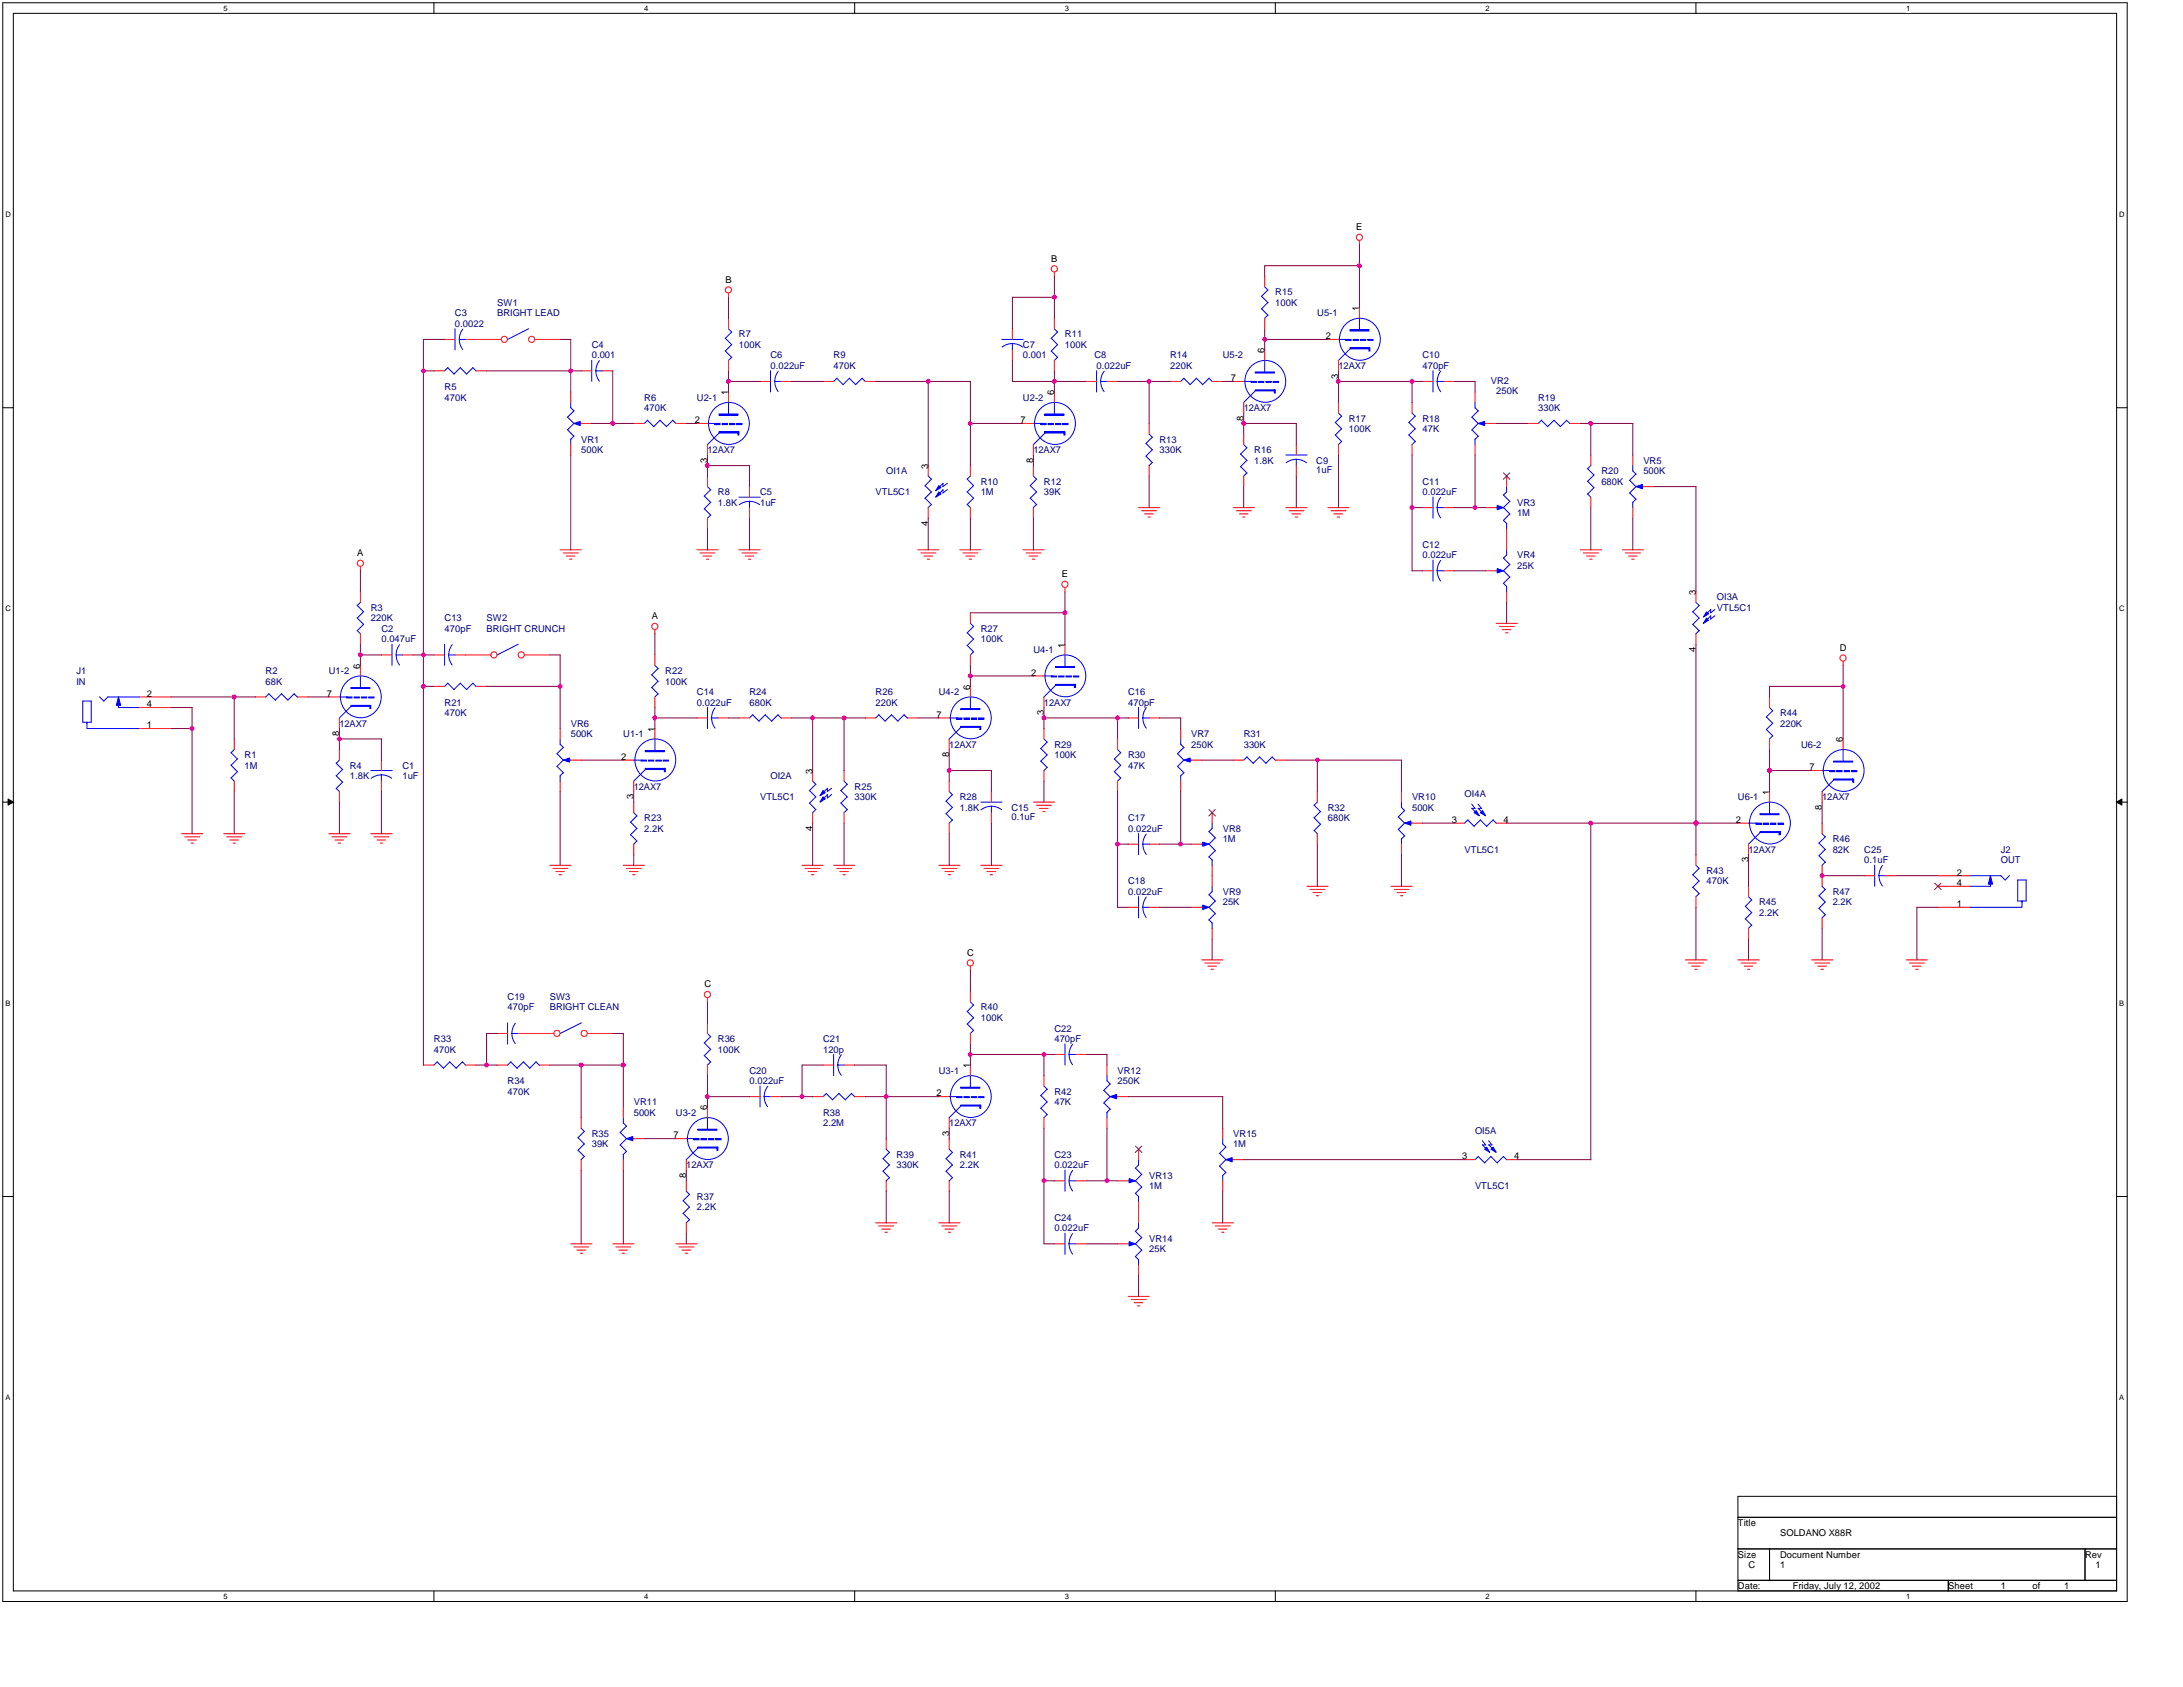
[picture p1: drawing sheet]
<svg xmlns="http://www.w3.org/2000/svg" width="279mm" height="216mm" viewBox="0 0 279 216" stroke-linecap="round" stroke-linejoin="round" font-family="sans-serif">
<defs><g id="words">
<g font-size="1.2">
<text x="173.6" y="29.5">E</text>
<text x="134.5" y="33.5">B</text>
<text x="92.8" y="36.2">B</text>
<text x="174" y="39.8" transform="rotate(-90 174 39.8)">1</text>
<text x="161.8" y="45.2" transform="rotate(-90 161.8 45.2)">6</text>
<text x="169.7" y="43.4">2</text>
<text x="93.2" y="50.6" transform="rotate(-90 93.2 50.6)">1</text>
<text x="134.9" y="50.6" transform="rotate(-90 134.9 50.6)">6</text>
<text x="157.6" y="48.8">7</text>
<text x="159.2" y="53.9" transform="rotate(-90 159.2 53.9)">8</text>
<text x="171.3" y="48.5" transform="rotate(-90 171.3 48.5)">3</text>
<text x="88.9" y="54.2">2</text>
<text x="90.5" y="59.2" transform="rotate(-90 90.5 59.2)">3</text>
<text x="118.8" y="60" transform="rotate(-90 118.8 60)">3</text>
<text x="130.6" y="54.2">7</text>
<text x="132.2" y="59.2" transform="rotate(-90 132.2 59.2)">8</text>
<text x="45.7" y="71.2">A</text>
<text x="118.8" y="67.3" transform="rotate(-90 118.8 67.3)">4</text>
<text x="135.9" y="73.9">E</text>
<text x="217" y="76.1" transform="rotate(-90 217 76.1)">3</text>
<text x="83.4" y="79.2">A</text>
<text x="136.3" y="82.9" transform="rotate(-90 136.3 82.9)">1</text>
<text x="217" y="83.5" transform="rotate(-90 217 83.5)">4</text>
<text x="235.5" y="83.3">D</text>
<text x="18.8" y="89.2">2</text>
<text x="41.8" y="89.2">7</text>
<text x="46.1" y="85.6" transform="rotate(-90 46.1 85.6)">6</text>
<text x="124.2" y="88.2" transform="rotate(-90 124.2 88.2)">6</text>
<text x="132" y="86.5">2</text>
<text x="18.8" y="93.2">1</text>
<text x="18.8" y="90.5">4</text>
<text x="43.4" y="94.2" transform="rotate(-90 43.4 94.2)">8</text>
<text x="83.8" y="93.6" transform="rotate(-90 83.8 93.6)">1</text>
<text x="119.9" y="91.9">7</text>
<text x="133.6" y="91.5" transform="rotate(-90 133.6 91.5)">3</text>
<text x="235.9" y="95" transform="rotate(-90 235.9 95)">6</text>
<text x="79.5" y="97.3">2</text>
<text x="104" y="99" transform="rotate(-90 104 99)">3</text>
<text x="121.5" y="96.9" transform="rotate(-90 121.5 96.9)">8</text>
<text x="226.5" y="101.7" transform="rotate(-90 226.5 101.7)">1</text>
<text x="231.6" y="98.6">7</text>
<text x="81.1" y="102.3" transform="rotate(-90 81.1 102.3)">3</text>
<text x="104" y="106.4" transform="rotate(-90 104 106.4)">4</text>
<text x="185.8" y="105.3">3</text>
<text x="192.5" y="105.3">4</text>
<text x="222.2" y="105.3">2</text>
<text x="233.2" y="103.7" transform="rotate(-90 233.2 103.7)">8</text>
<text x="223.8" y="110.4" transform="rotate(-90 223.8 110.4)">3</text>
<text x="250.4" y="112.1">2</text>
<text x="250.4" y="113.4">4</text>
<text x="250.4" y="116.1">1</text>
<text x="123.8" y="122.3">C</text>
<text x="90.1" y="126.4">C</text>
<text x="124.2" y="136.7" transform="rotate(-90 124.2 136.7)">1</text>
<text x="90.5" y="142.1" transform="rotate(-90 90.5 142.1)">6</text>
<text x="119.9" y="140.3">2</text>
<text x="86.2" y="145.7">7</text>
<text x="121.5" y="145.4" transform="rotate(-90 121.5 145.4)">3</text>
<text x="187.2" y="148.4">3</text>
<text x="193.8" y="148.4">4</text>
<text x="87.8" y="150.8" transform="rotate(-90 87.8 150.8)">8</text>
<text x="222.4" y="195.3">Title</text>
<text x="227.8" y="196.6">SOLDANO X88R</text>
<text x="222.4" y="199.3">Size</text>
<text x="222.4" y="203.3">Date:</text>
<text x="223.8" y="200.7">C</text>
<text x="227.8" y="200.7">1</text>
<text x="227.8" y="199.3">Document Number</text>
<text x="229.4" y="203.3">Friday, July 12, 2002</text>
<text x="249.4" y="203.3">Sheet</text>
<text x="256.1" y="203.3">1</text>
<text x="260.1" y="203.3">of</text>
<text x="264.2" y="203.3">1</text>
<text x="266.9" y="199.3">Rev</text>
<text x="268.2" y="200.7">1</text>
</g>
<g font-size="1.2" fill="#000080">
<text x="58.2" y="40.5">C3</text>
<text x="58.2" y="41.8">0.0022</text>
<text x="63.6" y="39.1">SW1</text>
<text x="63.6" y="40.5">BRIGHT LEAD</text>
<text x="163.2" y="37.8">R15</text>
<text x="163.2" y="39.1">100K</text>
<text x="168.6" y="40.5">U5-1</text>
<text x="75.7" y="44.5">C4</text>
<text x="75.7" y="45.9">0.001</text>
<text x="94.6" y="43.2">R7</text>
<text x="94.6" y="44.5">100K</text>
<text x="98.6" y="45.9">C6</text>
<text x="98.6" y="47.2">0.022uF</text>
<text x="106.7" y="45.9">R9</text>
<text x="106.7" y="47.2">470K</text>
<text x="130.9" y="44.5">C7</text>
<text x="130.9" y="45.9">0.001</text>
<text x="136.3" y="43.2">R11</text>
<text x="136.3" y="44.5">100K</text>
<text x="140.1" y="45.9">C8</text>
<text x="140.3" y="47.2">0.022uF</text>
<text x="149.8" y="45.9">R14</text>
<text x="149.8" y="47.2">220K</text>
<text x="156.5" y="45.9">U5-2</text>
<text x="171.3" y="47.2">12AX7</text>
<text x="182.1" y="45.9">C10</text>
<text x="182.1" y="47.2">470pF</text>
<text x="56.9" y="49.9">R5</text>
<text x="56.9" y="51.3">470K</text>
<text x="82.5" y="51.3">R6</text>
<text x="82.5" y="52.6">470K</text>
<text x="89.2" y="51.3">U2-1</text>
<text x="130.9" y="51.3">U2-2</text>
<text x="159.2" y="52.6">12AX7</text>
<text x="172.6" y="54">R17</text>
<text x="182.1" y="54">R18</text>
<text x="190.8" y="49.1">VR2</text>
<text x="191.5" y="50.4">250K</text>
<text x="196.9" y="51.3">R19</text>
<text x="196.9" y="52.6">330K</text>
<text x="74.4" y="56.6">VR1</text>
<text x="74.4" y="58">500K</text>
<text x="90.6" y="58">12AX7</text>
<text x="132.3" y="58">12AX7</text>
<text x="148.4" y="56.6">R13</text>
<text x="148.4" y="58">330K</text>
<text x="160.5" y="58">R16</text>
<text x="160.5" y="59.3">1.8K</text>
<text x="168.5" y="59.3">C9</text>
<text x="172.6" y="55.3">100K</text>
<text x="182.1" y="55.3">47K</text>
<text x="210.3" y="59.3">VR5</text>
<text x="91.9" y="63.4">R8</text>
<text x="91.9" y="64.7">1.8K</text>
<text x="97.3" y="63.4">C5</text>
<text x="97.3" y="64.7">1uF</text>
<text x="112.1" y="63.4">VTL5C1</text>
<text x="113.4" y="60.7">OI1A</text>
<text x="125.5" y="62">R10</text>
<text x="125.5" y="63.4">1M</text>
<text x="133.6" y="62">R12</text>
<text x="133.6" y="63.4">39K</text>
<text x="168.5" y="60.5">1uF</text>
<text x="182.1" y="62">C11</text>
<text x="182.1" y="63.4">0.022uF</text>
<text x="194.2" y="64.7">VR3</text>
<text x="205" y="60.7">R20</text>
<text x="205" y="62">680K</text>
<text x="210.3" y="60.7">500K</text>
<text x="182.1" y="70.1">C12</text>
<text x="182.1" y="71.5">0.022uF</text>
<text x="194.2" y="66.1">1M</text>
<text x="194.2" y="71.5">VR4</text>
<text x="194.2" y="72.8">25K</text>
<text x="219.8" y="76.8">OI3A</text>
<text x="47.5" y="78.2">R3</text>
<text x="47.5" y="79.5">220K</text>
<text x="48.8" y="80.9">C2</text>
<text x="48.8" y="82.2">0.047uF</text>
<text x="56.9" y="79.5">C13</text>
<text x="56.9" y="80.9">470pF</text>
<text x="62.3" y="79.5">SW2</text>
<text x="62.3" y="80.9">BRIGHT CRUNCH</text>
<text x="125.5" y="80.9">R27</text>
<text x="125.5" y="82.2">100K</text>
<text x="132.3" y="83.6">U4-1</text>
<text x="219.8" y="78.2">VTL5C1</text>
<text x="9.8" y="86.3">J1</text>
<text x="9.8" y="87.6">IN</text>
<text x="34" y="86.3">R2</text>
<text x="34" y="87.6">68K</text>
<text x="42.1" y="86.3">U1-2</text>
<text x="85.2" y="86.3">R22</text>
<text x="85.2" y="87.6">100K</text>
<text x="89.2" y="88.9">C14</text>
<text x="95.9" y="88.9">R24</text>
<text x="112.1" y="88.9">R26</text>
<text x="120.2" y="88.9">U4-2</text>
<text x="144.4" y="88.9">C16</text>
<text x="43.4" y="93">12AX7</text>
<text x="56.9" y="90.3">R21</text>
<text x="56.9" y="91.7">470K</text>
<text x="73" y="93">VR6</text>
<text x="73" y="94.3">500K</text>
<text x="79.8" y="94.3">U1-1</text>
<text x="89.2" y="90.3">0.022uF</text>
<text x="95.9" y="90.3">680K</text>
<text x="112.1" y="90.3">220K</text>
<text x="121.5" y="95.7">12AX7</text>
<text x="133.6" y="90.3">12AX7</text>
<text x="135" y="95.7">R29</text>
<text x="144.4" y="90.3">470pF</text>
<text x="152.5" y="94.3">VR7</text>
<text x="152.5" y="95.7">250K</text>
<text x="159.2" y="94.3">R31</text>
<text x="159.2" y="95.7">330K</text>
<text x="227.8" y="91.7">R44</text>
<text x="227.8" y="93">220K</text>
<text x="230.5" y="95.7">U6-2</text>
<text x="31.3" y="97">R1</text>
<text x="31.3" y="98.4">1M</text>
<text x="44.8" y="98.4">R4</text>
<text x="44.8" y="99.7">1.8K</text>
<text x="51.5" y="98.4">C1</text>
<text x="51.5" y="99.7">1uF</text>
<text x="81.1" y="101.1">12AX7</text>
<text x="98.6" y="99.7">OI2A</text>
<text x="109.4" y="101.1">R25</text>
<text x="135" y="97">100K</text>
<text x="144.4" y="97">R30</text>
<text x="144.4" y="98.4">47K</text>
<text x="187.5" y="102">OI4A</text>
<text x="82.5" y="105.1">R23</text>
<text x="82.5" y="106.4">2.2K</text>
<text x="97.3" y="102.4">VTL5C1</text>
<text x="109.4" y="102.4">330K</text>
<text x="122.8" y="102.4">R28</text>
<text x="122.8" y="103.8">1.8K</text>
<text x="129.4" y="103.8">C15</text>
<text x="129.4" y="105">0.1uF</text>
<text x="144.4" y="105.1">C17</text>
<text x="144.4" y="106.4">0.022uF</text>
<text x="156.5" y="106.4">VR8</text>
<text x="156.5" y="107.8">1M</text>
<text x="170" y="103.8">R32</text>
<text x="170" y="105.1">680K</text>
<text x="180.7" y="102.4">VR10</text>
<text x="180.7" y="103.8">500K</text>
<text x="222.4" y="102.4">U6-1</text>
<text x="233.2" y="102.4">12AX7</text>
<text x="234.6" y="107.8">R46</text>
<text x="144.4" y="113.2">C18</text>
<text x="187.5" y="109.1">VTL5C1</text>
<text x="218.4" y="111.8">R43</text>
<text x="218.4" y="113.2">470K</text>
<text x="223.8" y="109.1">12AX7</text>
<text x="234.6" y="109.1">82K</text>
<text x="238.6" y="109.1">C25</text>
<text x="238.6" y="110.5">0.1uF</text>
<text x="256.1" y="109.1">J2</text>
<text x="256.1" y="110.5">OUT</text>
<text x="144.4" y="114.5">0.022uF</text>
<text x="156.5" y="114.5">VR9</text>
<text x="156.5" y="115.9">25K</text>
<text x="225.1" y="115.9">R45</text>
<text x="225.1" y="117.2">2.2K</text>
<text x="234.6" y="114.5">R47</text>
<text x="234.6" y="115.9">2.2K</text>
<text x="65" y="128">C19</text>
<text x="65" y="129.3">470pF</text>
<text x="70.4" y="128">SW3</text>
<text x="70.4" y="129.3">BRIGHT CLEAN</text>
<text x="125.5" y="129.3">R40</text>
<text x="125.5" y="130.7">100K</text>
<text x="55.5" y="133.4">R33</text>
<text x="55.5" y="134.7">470K</text>
<text x="91.9" y="133.4">R36</text>
<text x="91.9" y="134.7">100K</text>
<text x="95.9" y="137.4">C20</text>
<text x="105.3" y="133.4">C21</text>
<text x="105.3" y="134.7">120p</text>
<text x="120.2" y="137.4">U3-1</text>
<text x="135" y="132">C22</text>
<text x="135" y="133.4">470pF</text>
<text x="143" y="137.4">VR12</text>
<text x="65" y="138.8">R34</text>
<text x="65" y="140.1">470K</text>
<text x="81.1" y="141.4">VR11</text>
<text x="81.1" y="142.8">500K</text>
<text x="86.5" y="142.8">U3-2</text>
<text x="95.9" y="138.8">0.022uF</text>
<text x="105.3" y="142.8">R38</text>
<text x="135" y="140.1">R42</text>
<text x="135" y="141.4">47K</text>
<text x="143" y="138.8">250K</text>
<text x="75.7" y="145.5">R35</text>
<text x="75.7" y="146.8">39K</text>
<text x="87.8" y="149.5">12AX7</text>
<text x="105.3" y="144.1">2.2M</text>
<text x="114.8" y="148.2">R39</text>
<text x="114.8" y="149.5">330K</text>
<text x="121.5" y="144.1">12AX7</text>
<text x="122.8" y="148.2">R41</text>
<text x="122.8" y="149.5">2.2K</text>
<text x="135" y="148.2">C23</text>
<text x="135" y="149.5">0.022uF</text>
<text x="157.8" y="145.5">VR15</text>
<text x="157.8" y="146.8">1M</text>
<text x="188.8" y="145.1">OI5A</text>
<text x="89.2" y="153.6">R37</text>
<text x="89.2" y="154.9">2.2K</text>
<text x="147.1" y="150.9">VR13</text>
<text x="147.1" y="152.2">1M</text>
<text x="188.8" y="152.2">VTL5C1</text>
<text x="135" y="156.2">C24</text>
<text x="135" y="157.6">0.022uF</text>
<text x="147.1" y="158.9">VR14</text>
<text x="147.1" y="160.3">25K</text>
</g>
<g font-size="1">
<text x="28.6" y="1.3">5</text>
<text x="82.5" y="1.3">4</text>
<text x="136.3" y="1.3">3</text>
<text x="190.1" y="1.3">2</text>
<text x="244" y="1.3">1</text>
<text x=".7" y="27.8">D</text>
<text x="271.2" y="27.8">D</text>
<text x=".7" y="78.3">C</text>
<text x="271.2" y="78.3">C</text>
<text x=".7" y="128.7">B</text>
<text x="271.2" y="128.7">B</text>
<text x=".7" y="179.2">A</text>
<text x="271.2" y="179.2">A</text>
<text x="28.6" y="204.6">5</text>
<text x="82.5" y="204.6">4</text>
<text x="136.3" y="204.6">3</text>
<text x="190.1" y="204.6">2</text>
<text x="244" y="204.6">1</text>
</g>
</g></defs>
<path d="M.4 .4h271.9v204.6h-271.9zM1.7 1.7h269.2v201.9h-269.2z" fill="none" stroke="#000" stroke-width=".13"/>
<g fill="#fff">
<path d="M28.6 .5h.6v1.1h-.6z"/>
<path d="M28.6 203.8h.6v1h-.6z"/>
</g>
<path d="M55.5 .4v1.3M55.5 203.6v1.4" fill="none" stroke="#000" stroke-width=".13"/>
<g fill="#fff">
<path d="M82.5 .5h.5v1.1h-.5z"/>
<path d="M82.5 203.8h.5v1h-.5z"/>
</g>
<path d="M109.4 .4v1.3M109.4 203.6v1.4" fill="none" stroke="#000" stroke-width=".13"/>
<g fill="#fff">
<path d="M136.3 .5h.5v1.1h-.5z"/>
<path d="M136.3 203.8h.5v1h-.5z"/>
</g>
<path d="M163.2 .4v1.3M163.2 203.6v1.4" fill="none" stroke="#000" stroke-width=".13"/>
<g fill="#fff">
<path d="M190.1 .5h.6v1.1h-.6z"/>
<path d="M190.1 203.8h.6v1h-.6z"/>
</g>
<path d="M217.1 .4v1.3M217.1 203.6v1.4" fill="none" stroke="#000" stroke-width=".13"/>
<g fill="#fff">
<path d="M244 .5h.5v1.1h-.5z"/>
<path d="M244 203.8h.5v1h-.5z"/>
<path d="M.7 26.9h.7v1.1h-.7z"/>
<path d="M271.2 26.9h.7v1.1h-.7z"/>
<path d="M.7 77.4h.7v1.1h-.7z"/>
<path d="M271.2 77.4h.7v1.1h-.7z"/>
</g>
<path d="M.4 52.2h1.3M270.9 52.2h1.4" fill="none" stroke="#000" stroke-width=".13"/>
<g fill="#fff">
<path d="M.7 127.9h.6v1h-.6z"/>
<path d="M271.2 127.9h.7v1h-.7z"/>
</g>
<path d="M.4 102.7h1.3M1 102.3l.7 .4-.7 .3zM270.9 102.7l.7-.4v.7zM270.9 102.7h1.4" fill="none" stroke="#000" stroke-width=".13"/>
<path d="M1 102.3l.7 .4-.7 .3zM270.9 102.7l.7-.4v.7z" fill="#000"/>
<g fill="#fff">
<path d="M.7 178.4h.6v1h-.6z"/>
<path d="M271.2 178.4h.7v1h-.7z"/>
</g>
<path d="M.4 153.1h1.3M270.9 153.1h1.4M222.4 191.5h48.5v12.1h-48.5zM222.4 194.2h48.5M222.4 198.2h48.5M226.5 198.2v4M266.9 198.2v4M222.4 202.2h48.5M249.4 202.2v1.4" fill="none" stroke="#000" stroke-width=".13"/>
<g fill="none" stroke="#f00" stroke-width=".13">
<path d="M93.2 37.5v.6M135 34.8v.6M174 30.8v.5M46.1 72.5v.6M71.7 70.4h2.7M72.1 70.8h1.9M72.5 71.2h1.1M72.9 71.6h.3M89.2 70.4h2.7M89.6 70.8h1.9M90 71.2h1.1M90.4 71.6h.3"/>
<path d="M94.6 70.4h2.7M95 70.8h1.9M95.4 71.2h1.1M95.8 71.6h.3M117.5 70.4h2.7M117.9 70.8h1.9M118.3 71.2h1.1M118.7 71.6h.3M122.8 70.4h2.8M123.2 70.8h2M123.6 71.2h1.1M124.1 71.6h.2"/>
<path d="M130.9 70.4h2.7M131.3 70.8h1.9M131.7 71.2h1.1M132.1 71.6h.3M136.3 75.2v.6M145.7 65h2.7M146.1 65.4h1.9M146.5 65.8h1.1M146.9 66.2h.3M157.8 65h2.8M158.3 65.4h1.9M158.6 65.8h1.1"/>
<path d="M159.1 66.2h.3M164.6 65h2.7M165 65.4h1.9M165.4 65.8h1.1M165.8 66.2h.3M170 65h2.7M170.4 65.4h1.9M170.7 65.8h1.1M171.2 66.2h.3M191.5 79.8h2.7M202.2 70.4h2.8M202.7 70.8h1.9"/>
<path d="M203.1 71.2h1M203.5 71.6h.3M207.6 70.4h2.8M208 70.8h2M208.4 71.2h1.1M208.9 71.6h.2M83.8 80.6v.5M191.9 80.2h1.9M192.3 80.6h1.1M192.7 81h.3M235.9 84.6v.6M23.3 106.7h2.7"/>
<path d="M23.7 107.1h1.9M24 107.5h1.1M24.5 107.9h.3M28.6 106.7h2.7M29 107.1h1.9M29.4 107.5h1.1M29.8 107.9h.3M42.1 106.7h2.7M42.5 107.1h1.9M42.9 107.5h1.1M43.3 107.9h.3M47.5 106.7h2.7"/>
<path d="M47.9 107.1h1.9M48.3 107.5h1M48.7 107.9h.3M70.4 110.7h2.7M70.8 111.1h1.9M71.1 111.5h1.1M71.6 111.9h.3M79.8 110.7h2.7M80.2 111.1h1.9M80.6 111.5h1.1M81 111.9h.3M102.7 110.7h2.7"/>
<path d="M103.1 111.1h1.9M103.4 111.5h1.1M103.9 111.9h.3M106.7 110.7h2.7M107.1 111.1h1.9M107.5 111.5h1.1M107.9 111.9h.3M120.2 110.7h2.7M120.6 111.1h1.9M120.9 111.5h1.1M121.4 111.9h.3M125.5 110.7h2.7"/>
<path d="M125.9 111.1h1.9M126.3 111.5h1.1M126.7 111.9h.3M132.3 102.7h2.7M132.7 103.1h1.9M133 103.5h1.1M133.5 103.9h.3M167.3 113.4h2.7M167.7 113.8h1.9M168 114.2h1.1M168.5 114.6h.3M178 113.4h2.7"/>
<path d="M178.4 113.8h1.9M178.8 114.2h1.1M179.2 114.6h.3M90.6 127.7v.5M124.2 123.6v.6M153.8 122.8h2.7M154.2 123.2h1.9M154.6 123.6h1.1M155 124.1h.3M215.7 122.8h2.7M216.1 123.2h1.9M216.5 123.6h1.1"/>
<path d="M216.9 124.1h.3M222.4 122.8h2.8M222.8 123.2h2M223.2 123.6h1.1M223.7 124.1h.2M231.9 122.8h2.7M232.3 123.2h1.9M232.7 123.6h1.1M233.1 124.1h.3M244 122.8h2.7M244.4 123.2h1.9M244.8 123.6h1.1"/>
<path d="M245.2 124.1h.3M73 159.2h2.8M73.5 159.6h1.9M73.8 160h1.1M78.4 159.2h2.7M78.8 159.6h1.9M79.2 160h1.1M86.5 159.2h2.7M86.9 159.6h1.9M87.3 160h1.1M112.1 156.5h2.7M112.5 156.9h1.9"/>
<path d="M112.9 157.3h1.1M113.3 157.7h.3M120.2 156.5h2.7M120.6 156.9h1.9M120.9 157.3h1.1M121.4 157.7h.3M155.1 156.5h2.8M155.5 156.9h2M155.9 157.3h1.1M156.4 157.7h.2M74.3 160.4h.3M79.6 160.4h.3"/>
<path d="M87.7 160.4h.3M144.4 165.9h2.7M144.8 166.3h1.9M145.2 166.7h1.1M145.6 167.1h.3"/>
<circle cx="93.2" cy="37.1" r=".39"/>
<circle cx="134.9" cy="34.4" r=".4"/>
<circle cx="174" cy="30.4" r=".39"/>
<circle cx="46.1" cy="72.1" r=".39"/>
<circle cx="136.3" cy="74.8" r=".4"/>
<circle cx="83.8" cy="80.2" r=".39"/>
<circle cx="235.9" cy="84.2" r=".39"/>
<circle cx="90.5" cy="127.3" r=".39"/>
<circle cx="124.2" cy="123.2" r=".39"/>
</g>
<path d="M153.9 115.8l.8 .3-.8 .3z" fill="#00f"/>
<path d="M153.8 116.1h.3M153.9 115.8l.8 .3-.8 .3zM154.7 117.7l.4 .4v.7M154.7 114.5l.9 .8M154.7 116.1l.9 .8M155.1 113.4v.7M155.1 114.1l-.4 .4M155.5 115.3l-.8 .8M155.5 116.9l-.8 .8" fill="none" stroke="#00f" stroke-width=".13"/>
<path d="M152.5 116.1h1.3M155.1 112.1v1.3M155.1 118.8v1.4" fill="none" stroke="#f00" stroke-width=".13"/>
<path d="M191.6 64.7l.8 .3-.8 .2z" fill="#00f"/>
<path d="M191.5 65h.3M191.6 64.7l.8 .3-.8 .2zM192.4 66.6l.4 .4v.7M192.4 63.4l.9 .8M192.4 65l.9 .8M192.8 62.3v.7M192.8 63l-.4 .4M193.2 64.2l-.8 .8M193.2 65.8l-.8 .8" fill="none" stroke="#00f" stroke-width=".13"/>
<path d="M190.1 65h1.4M192.8 60.9v1.4M192.8 67.7v1.3" fill="none" stroke="#f00" stroke-width=".13"/>
<path d="M192.4 60.5l.9 .8M193.2 60.5l-.8 .8" fill="none" stroke="#804000" stroke-width=".13"/>
<path d="M144.5 158.9l.8 .3-.8 .3z" fill="#00f"/>
<g fill="none" stroke="#00f" stroke-width=".13">
<path d="M10.6 89.7h1.1v2.7h-1.1zM11.1 92.6v-.2v.8h6.8M12.7 89.2l.6 .5 .5-.5M13.8 89.2h4.1M15.2 90.6h2.7M15.2 89.2v1.4M144.4 159.2h.2M144.5 158.9l.8 .3-.8 .3zM145.3 157.6l.8 .8-.8 .8M145.3 159.2l.8 .8M145.7 156.5v.7M145.7 157.2l-.4 .4"/>
<path d="M146.1 160l-.8 .8M145.3 160.8l.4 .4M145.7 161.2v.7"/>
</g>
<path d="M143 159.2h1.4M145.7 155.1v1.4M145.7 161.9v1.3" fill="none" stroke="#f00" stroke-width=".13"/>
<path d="M15.2 89.2l.2 1.1h-.5z" fill-rule="evenodd" fill="#00f"/>
<path d="M15.2 89.2l.2 1.1h-.5zM252 112.1h4.1M252 113.4h2.8M254.8 112.1v1.3M256.1 112.1l.5 .5 .6-.5M258.2 112.6h1.1v2.7h-1.1zM258.8 115.4v-.1v.8h-6.7" fill="none" stroke="#00f" stroke-width=".13"/>
<path d="M17.9 93.2h4M17.9 89.2h4M17.9 90.6h4" fill="none" stroke="#f00" stroke-width=".13"/>
<path d="M254.8 112.1l.2 1.1h-.5z" fill-rule="evenodd" fill="#00f"/>
<g fill="none" stroke="#00f" stroke-width=".13">
<path d="M107.1 48.4l.8 .8M107.1 48.4l-.4 .4M108.7 48.4l.8 .8M108.7 48.4l-.8 .8M110.3 48.4l.5 .4M110.4 48.4l-.9 .8M151.5 48.4l.8 .8M151.5 48.4l-.4 .4M153.1 48.4l.9 .8M153.2 48.4l-.9 .8M154.7 48.4l.5 .4M154.8 48.4l-.9 .8"/>
<path d="M254.8 112.1l.2 1.1h-.5zM74.4 130.9l-2.7 1.4M74 145.6l.8 .8M74 147.2l.8 .8M74.4 144.4l.4 .4M74.8 144.8l-.8 .8M74.8 146.4l-.8 .8M74.8 148l-.4 .4"/>
</g>
<g fill="none" stroke="#f00" stroke-width=".13">
<path d="M105.3 48.8h1.4M110.7 48.8h1.4M149.8 48.8h1.3M155.1 48.8h1.4M248 116.1h4.1M248 112.1h4.1M248 113.4h4.1M67.7 132.3h3.2M75.2 132.3h3.2M74.4 143v1.4M74.4 148.4v1.4"/>
<circle cx="71.3" cy="132.3" r=".39"/>
<circle cx="74.8" cy="132.3" r=".39"/>
</g>
<path d="M247.6 113l.8 .9M248.4 113l-.8 .9" fill="none" stroke="#804000" stroke-width=".13"/>
<path d="M209.4 62.3l.8-.3v.6z" fill="#00f"/>
<g fill="none" stroke="#00f" stroke-width=".13">
<path d="M160.7 47.6h2.4v.1h-2.4zM160.7 47.7h2.4M209 59.6v.7M208.6 61.5l.8 .8M208.6 63.1l.8 .8-.4 .4M209 64.3v.7M209 60.3l.4 .4M209.4 62.3l.8-.3v.6zM209.4 60.7l-.8 .8M209.4 62.3l-.8 .8M210.1 62.3h.3M29.6 99.5l.4 .5"/>
<path d="M29.6 97.9l.8 .9M30 95.9l-.4 .4 .8 .8M30.4 98.7l-.8 .9M30.4 97.1l-.8 .8"/>
<circle cx="161.9" cy="48.8" r="2.64"/>
</g>
<path d="M209 58.2v1.4M209 65v1.3M210.3 62.3h1.4M30 94.6v1.3M30 100v1.3" fill="none" stroke="#f00" stroke-width=".13"/>
<path d="M160.1 48.8h.7v.1h-.7z" fill-rule="evenodd" fill="#00f"/>
<path d="M160.1 48.8h.7v.1h-.7z" fill="none" stroke="#00f" stroke-width=".13"/>
<path d="M161.1 48.8h.6v.1h-.6z" fill-rule="evenodd" fill="#00f"/>
<path d="M161.1 48.8h.6v.1h-.6z" fill="none" stroke="#00f" stroke-width=".13"/>
<path d="M162 48.8h.7v.1h-.7z" fill-rule="evenodd" fill="#00f"/>
<path d="M162 48.8h.7v.1h-.7z" fill="none" stroke="#00f" stroke-width=".13"/>
<path d="M162.9 48.8h.7v.1h-.7z" fill-rule="evenodd" fill="#00f"/>
<path d="M160.7 49.9h2.4v.1h-2.4zM160.7 50h2.4M162.9 48.8h.7v.1h-.7z" fill="none" stroke="#00f" stroke-width=".13"/>
<path d="M163.1 49.9h.1v.4h-.1z" fill-rule="evenodd" fill="#00f"/>
<path d="M159.2 48.8h1.1M160.7 50l-1.5 1.5M161.9 46.1v1.5M163.1 49.9h.1v.4h-.1z" fill="none" stroke="#00f" stroke-width=".13"/>
<path d="M157.8 48.8h1.4M159.2 51.5v1.4M161.9 44.8v1.3" fill="none" stroke="#f00" stroke-width=".13"/>
<path d="M73.5 54.2l.8-.3v.6z" fill="#00f"/>
<path d="M72.6 53.4l.9 .8M73 52.2l.5 .4-.9 .8M73 51.5v.7M73 56.2v.7M73.5 54.2l.8-.3v.6zM73.5 55.8l-.5 .4M73.5 54.2l-.9 .8 .9 .8M74.1 54.2h.3" fill="none" stroke="#00f" stroke-width=".13"/>
<path d="M73 50.2v1.3M73 56.9v1.3M74.4 54.2h1.3" fill="none" stroke="#f00" stroke-width=".13"/>
<path d="M156.9 148.4l.8-.2v.5z" fill="#00f"/>
<g fill="none" stroke="#00f" stroke-width=".13">
<path d="M183.4 63.6v2.7M183.9 65a2.15 2.15 0 0 0 .5 1.3M183.9 65h.9M184.4 63.6a2.16 2.16 0 0 0-.5 1.4M83.4 86.4l.8 .8M83.4 88l.8 .8M83.8 85.2l.4 .4M84.2 85.6l-.8 .8M84.2 87.2l-.8 .8M84.2 88.8l-.4 .4M145.7 106.7v2.7M146.3 108a2.14 2.14 0 0 0 .4 1.3"/>
<path d="M146.3 108h.8M146.7 106.7a2.14 2.14 0 0 0-.4 1.3M232.8 107.9l.8 .8M232.8 109.5l.8 .9M233.2 106.7l.4 .4M233.6 107.1l-.8 .8M233.6 108.7l-.8 .8M233.6 110.3l-.4 .5M123 139.1h2.4v.2h-2.4zM123 139.2h2.4M113 148.3l.9 .8M113.4 147.1l.5 .4"/>
<path d="M113.8 147.5l-.8 .8M113.8 149.1l-.8 .8 .9 .8M113.8 150.7l-.4 .4M136.3 157.8v2.7M136.8 159.2a2.15 2.15 0 0 0 .5 1.3M136.8 159.2h.9M137.3 157.9a2.16 2.16 0 0 0-.5 1.3M156.1 147.6l.8 .8M156.1 149.2l.8 .9M156.5 145.7v.7M156.5 150.4v.7M156.5 146.4l.4 .4"/>
<path d="M156.9 148.4l.8-.2v.5zM156.9 146.8l-.8 .8M156.9 148.4l-.8 .9M156.9 150l-.4 .5M157.6 148.4h.3"/>
<circle cx="124.2" cy="140.3" r="2.64"/>
</g>
<g fill="none" stroke="#f00" stroke-width=".13">
<path d="M182.1 65h1.3M184.8 65h1.3M83.8 83.8v1.4M83.8 89.2v1.4M144.4 108h1.3M147.1 108h1.3M233.2 105.3v1.4M233.2 110.7v1.4M113.4 145.7v1.4M113.4 151.1v1.4M135 159.2h1.3M137.7 159.2h1.3"/>
<path d="M156.5 144.4v1.3M156.5 151.1v1.4M157.8 148.4h1.4"/>
</g>
<path d="M122.4 140.3h.7v.2h-.7z" fill-rule="evenodd" fill="#00f"/>
<path d="M122.4 140.3h.7v.2h-.7z" fill="none" stroke="#00f" stroke-width=".13"/>
<path d="M123.4 140.3h.7v.2h-.7z" fill-rule="evenodd" fill="#00f"/>
<path d="M123.4 140.3h.7v.2h-.7z" fill="none" stroke="#00f" stroke-width=".13"/>
<path d="M124.3 140.3h.7v.2h-.7z" fill-rule="evenodd" fill="#00f"/>
<path d="M124.3 140.3h.7v.2h-.7z" fill="none" stroke="#00f" stroke-width=".13"/>
<path d="M125.3 140.3h.6v.2h-.6z" fill-rule="evenodd" fill="#00f"/>
<path d="M123 141.4h2.4v.2h-2.4zM123 141.5h2.4M125.3 140.3h.6v.2h-.6z" fill="none" stroke="#00f" stroke-width=".13"/>
<path d="M125.4 141.4h.1v.4h-.1z" fill-rule="evenodd" fill="#00f"/>
<g fill="none" stroke="#00f" stroke-width=".13">
<path d="M58.2 42.1v2.7M58.8 43.4h.8M59.2 42.1a2.15 2.15 0 0 0 0 2.6M92.8 43.3l.9 .8M92.8 44.9l.9 .8M93.2 42.1l.5 .4M93.6 42.5l-.8 .8M93.6 44.1l-.8 .8M93.6 45.7l-.4 .4M121.1 102.5l.8 .9M121.5 101.3l.4 .4M121.9 101.7l-.8 .8"/>
<path d="M121.9 103.3l-.8 .9 .8 .8M121.9 104.9l-.4 .5M187.9 104.9l.8 .9M187.9 104.9l-.4 .4M188.4 103.4l.5 .6M188.4 102.9l.4 .6M189.5 104.9l.8 .9M189.5 104.9l-.8 .8M191.1 104.9l.4 .5M191.1 104.9l-.8 .8M124.2 137.7v1.5M121.5 140.3h1.1"/>
<path d="M123 141.6l-1.5 1.5M125.4 141.4h.1v.4h-.1z"/>
</g>
<path d="M56.9 43.4h1.3M59.6 43.4h1.3M93.2 40.7v1.4M93.2 46.1v1.4M121.5 100v1.3M121.5 105.3v1.4M124.2 136.3v1.4M120.2 140.3h1.3M121.5 143v1.4" fill="none" stroke="#f00" stroke-width=".13"/>
<path d="M188.7 104l.2-.3 .4 .7z" fill="#00f"/>
<path d="M188.4 103.5h.4M188.7 104l.2-.3 .4 .7z" fill="none" stroke="#00f" stroke-width=".13"/>
<path d="M189.5 104l.2-.3 .4 .7z" fill="#00f"/>
<path d="M189.2 103.4l.5 .6M189.2 102.9l.4 .6M189.2 103.5h.4M189.5 104l.2-.3 .4 .7z" fill="none" stroke="#00f" stroke-width=".13"/>
<path d="M186.1 105.3h1.4M191.5 105.3h1.3" fill="none" stroke="#f00" stroke-width=".13"/>
<path d="M144.5 150.8l.8 .3-.8 .3z" fill="#00f"/>
<g fill="none" stroke="#00f" stroke-width=".13">
<path d="M133.6 139l.4 .4M134 139.4l-.8 .8 .8 .8M134 141l-.8 .8 .8 .9M134 142.6l-.4 .5M144.4 151.1h.2M144.5 150.8l.8 .3-.8 .3zM145.3 149.5l.8 .8M145.3 151.1l.8 .8M145.3 152.7l.4 .5M145.7 148.4v.7M145.7 153.1v.7M145.7 149.1l-.4 .4"/>
<path d="M146.1 150.3l-.8 .8M146.1 151.9l-.8 .8"/>
</g>
<path d="M133.6 137.7v1.3M133.6 143v1.4M143 151.1h1.4M145.7 147.1v1.3M145.7 153.8v1.3" fill="none" stroke="#f00" stroke-width=".13"/>
<path d="M145.3 146.7l.8 .8M146.1 146.7l-.8 .8" fill="none" stroke="#804000" stroke-width=".13"/>
<path d="M191.6 72.8l.8 .2-.8 .3z" fill="#00f"/>
<path d="M191.5 73h.3M191.6 72.8l.8 .2-.8 .3zM192.4 74.7l.4 .4v.7M192.4 71.4l.9 .9M192.4 73l.9 .9M192.8 70.4v.6M192.8 71l-.4 .4M193.2 72.2l-.8 .9M193.2 73.9l-.8 .8" fill="none" stroke="#00f" stroke-width=".13"/>
<path d="M190.1 73h1.4M192.8 69v1.4M192.8 75.7v1.4" fill="none" stroke="#f00" stroke-width=".13"/>
<path d="M153.9 107.8l.8 .2-.8 .3z" fill="#00f"/>
<g fill="none" stroke="#00f" stroke-width=".13">
<path d="M133.4 52.1a2.64 2.64 0 0 1 3.5 .3 2.64 2.64 0 0 1 0 3.6 2.64 2.64 0 0 1-3.5 .3 2.74 2.74 0 0 1 0-4.2zM133.7 53h2.5v.1h-2.5zM123.8 64.5l.4 .5M123.8 62.9l.8 .9M123.8 61.3l.8 .8M124.2 60.9l-.4 .4M124.6 63.7l-.8 .9M124.6 62.1l-.8 .9M183.4 71.7v2.7M183.9 73a2.15 2.15 0 0 0 .5 1.4M183.9 73h.9M184.4 71.7a2.16 2.16 0 0 0-.5 1.3"/>
<path d="M43 99.3l.8 .8M43 97.7l.8 .8M43.5 97.3l-.5 .4M43.9 98.5l-.9 .8M43 100.9l.4 .4M43.9 100.1l-.9 .8M80.7 105.2l.8 .8M81.1 104l.4 .4M81.5 104.4l-.8 .8M81.5 106l-.8 .8 .8 .8-.4 .5M145.7 114.7v2.8M146.3 116.1a2.16 2.16 0 0 0 .4 1.3"/>
<path d="M146.3 116.1h.8M146.7 114.8a2.16 2.16 0 0 0-.4 1.3M153.8 108h.3M153.9 107.8l.8 .2-.8 .3zM154.7 109.7l.4 .4v.7M154.7 106.4l.9 .8M154.7 108l.9 .9M155.1 105.3v.7M155.1 106l-.4 .4M155.5 107.2l-.8 .9M155.5 108.9l-.8 .8M65.4 135.9l.8 .8"/>
<path d="M65.4 135.9l-.4 .4M66.2 136.7l.8-.8 .8 .8M68.6 135.9l.4 .4M68.6 135.9l-.8 .8"/>
</g>
<g fill="none" stroke="#f00" stroke-width=".13">
<path d="M124.2 59.6v1.3M124.2 65v1.3M182.1 73h1.3M184.8 73h1.3M43.4 95.9v1.4M43.4 101.3v1.4M81.1 102.7v1.3M81.1 108v1.4M144.4 116.1h1.3M147.1 116.1h1.3M152.5 108h1.3M155.1 104v1.3"/>
<path d="M155.1 110.7v1.4M63.6 136.3h1.4M69 136.3h1.4"/>
</g>
<path d="M154.7 103.6l.9 .8M155.5 103.6l-.8 .8" fill="none" stroke="#804000" stroke-width=".13"/>
<path d="M133.7 53.1h2.5" fill="none" stroke="#00f" stroke-width=".15"/>
<path d="M133.2 54.2h.7v.1h-.7z" fill-rule="evenodd" fill="#00f"/>
<path d="M133.2 54.2h.7v.1h-.7z" fill="none" stroke="#00f" stroke-width=".13"/>
<path d="M134.1 54.2h.7v.1h-.7z" fill-rule="evenodd" fill="#00f"/>
<path d="M134.1 54.2h.7v.1h-.7z" fill="none" stroke="#00f" stroke-width=".13"/>
<path d="M135.1 54.2h.7v.1h-.7z" fill-rule="evenodd" fill="#00f"/>
<path d="M135.1 54.2h.7v.1h-.7z" fill="none" stroke="#00f" stroke-width=".13"/>
<path d="M136 54.2h.7v.1h-.7z" fill-rule="evenodd" fill="#00f"/>
<path d="M133.7 55.3h2.5v.1h-2.5zM136 54.2h.7v.1h-.7z" fill="none" stroke="#00f" stroke-width=".13"/>
<path d="M133.7 55.3h2.5" fill="none" stroke="#00f" stroke-width=".15"/>
<path d="M136.2 55.3h.1v.4h-.1z" fill-rule="evenodd" fill="#00f"/>
<path d="M132.3 54.2h1.1M133.7 55.4l-1.5 1.5M135 51.5v1.5M136.2 55.3h.1v.4h-.1zM172.4 41.3a2.64 2.64 0 0 1 3.6 .3 2.64 2.64 0 0 1 0 3.6 2.64 2.64 0 0 1-3.6 .3 2.74 2.74 0 0 1 0-4.2zM172.8 42.2h2.4v.2h-2.4z" fill="none" stroke="#00f" stroke-width=".13"/>
<path d="M130.9 54.2h1.4M132.3 56.9v1.3M135 50.2v1.3" fill="none" stroke="#f00" stroke-width=".13"/>
<path d="M172.8 42.3h2.4" fill="none" stroke="#00f" stroke-width=".15"/>
<path d="M172.2 43.4h.7v.2h-.7z" fill-rule="evenodd" fill="#00f"/>
<path d="M172.2 43.4h.7v.2h-.7z" fill="none" stroke="#00f" stroke-width=".13"/>
<path d="M173.2 43.4h.6v.2h-.6z" fill-rule="evenodd" fill="#00f"/>
<path d="M173.2 43.4h.6v.2h-.6z" fill="none" stroke="#00f" stroke-width=".13"/>
<path d="M174.1 43.4h.7v.2h-.7z" fill-rule="evenodd" fill="#00f"/>
<path d="M174.1 43.4h.7v.2h-.7z" fill="none" stroke="#00f" stroke-width=".13"/>
<path d="M175.1 43.4h.6v.2h-.6z" fill-rule="evenodd" fill="#00f"/>
<path d="M172.8 44.5h2.4v.1h-2.4zM175.1 43.4h.6v.2h-.6z" fill="none" stroke="#00f" stroke-width=".13"/>
<path d="M172.8 44.6h2.4" fill="none" stroke="#00f" stroke-width=".15"/>
<path d="M175.2 44.5h.1v.4h-.1z" fill-rule="evenodd" fill="#00f"/>
<g fill="none" stroke="#00f" stroke-width=".13">
<path d="M67.7 42.1l-2.7 1.3M75.7 46.1v2.7M76.3 47.5a2.13 2.13 0 0 0 .4 1.3M76.3 47.5h.8M76.7 46.2a2.13 2.13 0 0 0-.4 1.3M171.3 43.4h1.1M172.8 44.6l-1.5 1.5M174 40.7v1.5M175.2 44.5h.1v.4h-.1zM94.6 63.6h2.7M95.9 64.2a2.16 2.16 0 0 1 1.3 .4M95.9 64.2a2.15 2.15 0 0 0-1.3 .4"/>
<path d="M95.9 64.2v.8M124.2 79.8l.4 .4M108 100l.5 .4-.9 .8M123.8 81l.8 .8M123.8 82.6l.8 .8M124.6 80.2l-.8 .8M124.6 81.8l-.8 .8M124.6 83.4l-.4 .4M107.6 101.2l.9 .8M107.6 102.8l.9 .8M108.4 102l-.8 .8M108.4 103.6l-.4 .4"/>
<path d="M232.8 114.6l.8 .9M232.8 116.2l.8 .9M233.2 113.4l.4 .5M233.6 113.8l-.8 .9M233.6 115.4l-.8 .9M233.6 117.1l-.4 .4M65 130.9v2.7M65.5 132.3h.8M66 131a2.16 2.16 0 0 0-.5 1.3 2.16 2.16 0 0 0 .5 1.3M121.1 148.3l.8 .8M121.5 147.1l.4 .4M121.9 147.5l-.8 .8"/>
<path d="M121.9 149.1l-.8 .8 .8 .8M121.9 150.7l-.4 .4M189.2 148l-.4 .4M189.7 146.5l.6 .6M189.7 146l.4 .5M190.8 148l-.8 .8-.8-.8M192.4 148l.5 .4M192.5 148l-.9 .8-.8-.8"/>
</g>
<g fill="none" stroke="#f00" stroke-width=".13">
<path d="M174 39.4v1.3M60.9 43.4h3.3M68.5 43.4h3.2M74.4 47.5h1.3M77.1 47.5h1.3M170 43.4h1.3M171.3 46.1v1.4M95.9 62.3v1.3M95.9 65v1.3M124.2 78.4v1.4M108 98.6v1.4M124.2 83.8v1.4"/>
<path d="M108 104v1.3M233.2 112.1v1.3M233.2 117.5v1.3M63.6 132.3h1.4M66.3 132.3h1.4M121.5 145.7v1.4M121.5 151.1v1.4"/>
<circle cx="64.6" cy="43.4" r=".39"/>
<circle cx="68" cy="43.4" r=".39"/>
</g>
<path d="M190.3 146.8l.4 .7-.7-.4z" fill="#00f"/>
<path d="M189.7 146.5h.5M190.3 146.8l.4 .7-.7-.4z" fill="none" stroke="#00f" stroke-width=".13"/>
<path d="M190.8 147.1l.3-.3 .4 .7z" fill="#00f"/>
<g fill="none" stroke="#00f" stroke-width=".13">
<path d="M128.2 43.4h2.8M129.6 44v.8M130.9 44.4a2.16 2.16 0 0 0-1.4-.4h.1a2.15 2.15 0 0 0-1.3 .4M89.3 144.5h2.5v.1h-2.5zM89.3 144.6h2.5M190.5 146l.5 .5h-.5M190.5 146.5l.6 .6M190.8 147.1l.3-.3 .4 .7z"/>
<circle cx="90.6" cy="145.7" r="2.64"/>
</g>
<path d="M129.6 42.1v1.3M129.6 44.8v1.3M187.5 148.4h1.3M192.8 148.4h1.4" fill="none" stroke="#f00" stroke-width=".13"/>
<path d="M88.8 145.7h.7v.2h-.7z" fill-rule="evenodd" fill="#00f"/>
<path d="M88.8 145.7h.7v.2h-.7z" fill="none" stroke="#00f" stroke-width=".13"/>
<path d="M89.7 145.7h.7v.2h-.7z" fill-rule="evenodd" fill="#00f"/>
<path d="M89.7 145.7h.7v.2h-.7z" fill="none" stroke="#00f" stroke-width=".13"/>
<path d="M90.7 145.7h.7v.2h-.7z" fill-rule="evenodd" fill="#00f"/>
<path d="M90.7 145.7h.7v.2h-.7z" fill="none" stroke="#00f" stroke-width=".13"/>
<path d="M91.6 145.7h.7v.2h-.7z" fill-rule="evenodd" fill="#00f"/>
<path d="M89.3 146.8h2.5v.1h-2.5zM89.3 146.9h2.5M91.6 145.7h.7v.2h-.7z" fill="none" stroke="#00f" stroke-width=".13"/>
<path d="M91.8 146.8h.1v.4h-.1z" fill-rule="evenodd" fill="#00f"/>
<g fill="none" stroke="#00f" stroke-width=".13">
<path d="M161.5 37.9l.8 .8M161.5 39.5l.8 .9M161.9 36.7l.4 .4M162.3 37.1l-.9 .8M162.3 38.7l-.9 .8M162.3 40.3l-.5 .5M180.3 54.1l.8 .8-.8 .8M180.3 55.7l.8 .8-.4 .4M180.7 52.9l.4 .4-.8 .8M45.7 79.1l.8 .8M45.7 77.5l.8 .8M46.1 77.1l-.4 .4"/>
<path d="M46.6 79.9l-.9 .8M46.6 78.3l-.9 .8M45.7 80.7l.4 .4M56.9 82.4v2.8M57.4 83.8h.9M57.9 82.5a2.14 2.14 0 0 0 0 2.6M82.2 95.2a2.64 2.64 0 0 1 3.6 .3 2.64 2.64 0 0 1 0 3.5 2.64 2.64 0 0 1-3.6 .4 2.74 2.74 0 0 1 0-4.2zM82.6 96.1h2.4v.1h-2.4zM90.6 90.5v2.7M91.1 91.9h.8M91.5 90.6a2.16 2.16 0 0 0-.4 1.3 2.16 2.16 0 0 0 .4 1.3M125.5 102.7h2.7"/>
<path d="M126.9 103.2v.8M128.2 103.6a2.16 2.16 0 0 0-1.3-.4 2.16 2.16 0 0 0-1.3 .4M168.2 106.3l.4 .4M168.2 104.6l.8 .9M168.2 103l.8 .9M168.6 102.6l-.4 .5M169 105.5l-.8 .8M169 103.8l-.8 .9M216.7 113.6l.8 .8M217.1 110.7l.4 .5M217.5 111.1l-.9 .9 .9 .8M217.5 112.8l-.9 .8"/>
<path d="M217.5 114.4l-.5 .4M97.3 139v2.7M98.3 139a2.15 2.15 0 0 0-.5 1.3M87.8 145.7h1.1M89.3 146.9l-1.5 1.5M90.6 143v1.5M91.8 146.8h.1v.4h-.1zM97.8 140.3a2.15 2.15 0 0 0 .4 1.3M97.8 140.3h.8"/>
</g>
<g fill="none" stroke="#f00" stroke-width=".13">
<path d="M161.9 35.4v1.3M161.9 40.7v1.4M180.7 51.5v1.4M180.7 56.9v1.3M46.1 75.7v1.4M46.1 81.1v1.4M55.5 83.8h1.4M58.2 83.8h1.4M89.2 91.9h1.4M91.9 91.9h1.3M126.9 101.3v1.4M126.9 104v1.3"/>
<path d="M168.6 101.3v1.4M168.6 106.7v1.3M217.1 109.4v1.3M217.1 114.8v1.3M86.5 145.7h1.3M87.8 148.4v1.4M90.6 141.7v1.3M95.9 140.3h1.4M98.6 140.3h1.4"/>
</g>
<path d="M82.6 96.1h2.4" fill="none" stroke="#00f" stroke-width=".15"/>
<path d="M82.1 97.3h.6v.1h-.6z" fill-rule="evenodd" fill="#00f"/>
<path d="M82.1 97.3h.6v.1h-.6z" fill="none" stroke="#00f" stroke-width=".13"/>
<path d="M83 97.3h.7v.1h-.7z" fill-rule="evenodd" fill="#00f"/>
<path d="M83 97.3h.7v.1h-.7z" fill="none" stroke="#00f" stroke-width=".13"/>
<path d="M83.9 97.3h.7v.1h-.7z" fill-rule="evenodd" fill="#00f"/>
<path d="M83.9 97.3h.7v.1h-.7z" fill="none" stroke="#00f" stroke-width=".13"/>
<path d="M84.9 97.3h.7v.1h-.7z" fill-rule="evenodd" fill="#00f"/>
<path d="M82.6 98.3h2.4v.2h-2.4zM84.9 97.3h.7v.1h-.7z" fill="none" stroke="#00f" stroke-width=".13"/>
<path d="M82.6 98.4h2.4" fill="none" stroke="#00f" stroke-width=".15"/>
<path d="M85 98.3h.2v.5h-.2z" fill-rule="evenodd" fill="#00f"/>
<g fill="none" stroke="#00f" stroke-width=".13">
<path d="M140.3 47.4v2.8M140.9 48.8h.8M141.3 47.5a2.15 2.15 0 0 0-.4 1.3 2.16 2.16 0 0 0 .4 1.3M81.1 97.3h1.1M82.6 98.5l-1.5 1.5M83.8 94.6v1.5M85 98.3h.2v.5h-.2zM96.3 91.5l.9 .8M96.3 91.5l-.4 .4M97.9 91.5l.9 .8M98 91.5l-.9 .8M99.6 91.5l.4 .4"/>
<path d="M99.6 91.5l-.8 .8M225.3 104.1h2.4v.2h-2.4zM225.3 104.2h2.4M136.3 149.7v2.8M136.8 151.1a2.13 2.13 0 0 0 .5 1.3M136.8 151.1h.9M137.3 149.8a2.14 2.14 0 0 0-.5 1.3"/>
<circle cx="226.5" cy="105.3" r="2.64"/>
</g>
<path d="M139 48.8h1.3M141.7 48.8h1.3M79.8 97.3h1.3M81.1 100v1.3M83.8 93.2v1.4M94.6 91.9h1.3M100 91.9h1.3M135 151.1h1.3M137.7 151.1h1.3" fill="none" stroke="#f00" stroke-width=".13"/>
<path d="M224.7 105.3h.7v.2h-.7z" fill-rule="evenodd" fill="#00f"/>
<path d="M224.7 105.3h.7v.2h-.7z" fill="none" stroke="#00f" stroke-width=".13"/>
<path d="M225.7 105.3h.7v.2h-.7z" fill-rule="evenodd" fill="#00f"/>
<path d="M225.7 105.3h.7v.2h-.7z" fill="none" stroke="#00f" stroke-width=".13"/>
<path d="M226.6 105.3h.7v.2h-.7z" fill-rule="evenodd" fill="#00f"/>
<path d="M226.6 105.3h.7v.2h-.7z" fill="none" stroke="#00f" stroke-width=".13"/>
<path d="M227.6 105.3h.6v.2h-.6z" fill-rule="evenodd" fill="#00f"/>
<path d="M225.3 106.4h2.4v.1h-2.4zM225.3 106.5h2.4M227.6 105.3h.6v.2h-.6z" fill="none" stroke="#00f" stroke-width=".13"/>
<path d="M227.7 106.4h.1v.4h-.1z" fill-rule="evenodd" fill="#00f"/>
<g fill="none" stroke="#00f" stroke-width=".13">
<path d="M131.9 62.1l.8 .9M131.9 63.8l.8 .8M132.3 60.9l.4 .4M132.7 61.3l-.9 .9M132.7 63l-.9 .8M132.7 64.6l-.5 .4M145.7 90.5v2.7M146.3 91.9h.8M146.7 90.6a2.16 2.16 0 0 0-.4 1.3 2.16 2.16 0 0 0 .4 1.3M223.8 105.3h1.1M225.3 106.5l-1.5 1.6M226.5 102.7v1.5"/>
<path d="M227.7 106.4h.1v.4h-.1z"/>
</g>
<path d="M132.3 59.6v1.3M132.3 65v1.3M144.4 91.9h1.3M147.1 91.9h1.3M222.4 105.3h1.4M223.8 108v1.4M226.5 101.3v1.4" fill="none" stroke="#f00" stroke-width=".13"/>
<path d="M142.1 140.3l.8-.2v.5z" fill="#00f"/>
<g fill="none" stroke="#00f" stroke-width=".13">
<path d="M57.3 47.1l.8 .8M57.3 47l-.4 .5M58.9 47.1l.8 .8M58.9 47l-.8 .9M60.5 47.1l.4 .4M60.5 47l-.8 .9M98.6 47.4v2.8M99.2 48.8h.8M99.6 47.5a2.16 2.16 0 0 0-.4 1.3 2.16 2.16 0 0 0 .4 1.3M134.5 43.3l.9 .8M134.5 44.9l.9 .8M135 42.1l.4 .4"/>
<path d="M135.4 42.5l-.9 .8M135.4 44.1l-.9 .8M135.4 45.7l-.5 .4M158.8 58.1l.8 .8M158.8 59.7l.8 .8M159.2 56.9l.4 .4M159.6 57.3l-.8 .8M159.6 58.9l-.8 .8M197.3 53.8l.8 .8M197.3 53.8l-.4 .4M198.9 53.8l.8 .8M198.9 53.8l-.8 .8"/>
<path d="M200.5 53.8l.4 .4M200.5 53.8l-.8 .8M159.6 60.5l-.4 .4M44.9 88h2.4v.1h-2.4zM44.9 88.1h2.4M50.2 82.4v2.8M50.7 83.8h.8M51.1 82.5a2.14 2.14 0 0 0 0 2.6M57.3 87.4l.8 .9M57.3 87.4l-.4 .4M58.9 87.4l.8 .9M58.9 87.4l-.8 .8"/>
<path d="M60.5 87.4l.4 .5M60.5 87.4l-.8 .8M112.5 91.5l.8 .8M112.5 91.5l-.4 .4M114.1 91.5l.8 .8M114.1 91.5l-.8 .8M115.7 91.5l.4 .4M115.7 91.5l-.8 .8M159.6 96.9l-.4 .4M161.2 96.9l.8 .8M161.2 96.9l-.8 .8-.8-.8M162.8 96.9l.4 .4"/>
<path d="M162.8 96.9l-.8 .8M226.1 91.8l.8 .8-.8 .8M226.1 93.4l.8 .8M226.5 90.6l.4 .4M226.9 91l-.8 .8M226.9 94.2l-.4 .4M90.1 133.5l.9 .8M90.1 135.1l.9 .8M90.6 132.3l.4 .4M91 132.7l-.9 .8M91 134.3l-.9 .8M91 135.9l-.5 .4"/>
<path d="M105.7 139.9l.9 .9M105.8 139.9l-.5 .4M107.4 139.9l.8 .9M107.4 139.9l-.9 .8M109 139.9l.4 .5M109 139.9l-.8 .8M141.3 139.5l.8 .9M141.7 137.7v.6l.4 .4M142.1 138.7l-.8 .9M87.4 153.7l.9 .8M87.4 155.3l.9 .8M87.8 152.5l.5 .4"/>
<path d="M88.2 152.9l-.8 .8M88.2 154.5l-.8 .8M88.2 156.1l-.4 .4M141.3 141.2l.8 .8M141.7 142.4v.7M142.1 140.3l.8-.2v.5zM142.1 140.3l-.8 .9M142.1 142l-.4 .4M142.8 140.3h.3"/>
<circle cx="46.2" cy="89.2" r="2.64"/>
</g>
<g fill="none" stroke="#f00" stroke-width=".13">
<path d="M55.5 47.5h1.4M60.9 47.5h1.4M97.3 48.8h1.3M100 48.8h1.3M135 40.7v1.4M135 46.1v1.4M159.2 55.5v1.4M195.5 54.2h1.4M200.9 54.2h1.3M159.2 60.9v1.4M48.8 83.8h1.4M51.5 83.8h1.4"/>
<path d="M55.5 87.8h1.4M60.9 87.8h1.4M110.7 91.9h1.4M116.1 91.9h1.4M157.8 97.3h1.4M163.2 97.3h1.4M226.5 89.2v1.4M226.5 94.6v1.3M90.6 130.9v1.4M90.6 136.3v1.4M141.7 136.3v1.4M87.8 151.1v1.4"/>
<path d="M87.8 156.5v1.3M104 140.3h1.3M109.4 140.3h1.3M141.7 143v1.4M143 140.3h1.4"/>
</g>
<path d="M44.4 89.2h.6v.1h-.6z" fill-rule="evenodd" fill="#00f"/>
<path d="M44.4 89.2h.6v.1h-.6z" fill="none" stroke="#00f" stroke-width=".13"/>
<path d="M45.3 89.2h.7v.1h-.7z" fill-rule="evenodd" fill="#00f"/>
<path d="M45.3 89.2h.7v.1h-.7z" fill="none" stroke="#00f" stroke-width=".13"/>
<path d="M46.3 89.2h.6v.1h-.6z" fill-rule="evenodd" fill="#00f"/>
<path d="M46.3 89.2h.6v.1h-.6z" fill="none" stroke="#00f" stroke-width=".13"/>
<path d="M47.2 89.2h.7v.1h-.7z" fill-rule="evenodd" fill="#00f"/>
<path d="M44.9 90.3h2.4v.1h-2.4zM44.9 90.3h2.4M47.2 89.2h.7v.1h-.7z" fill="none" stroke="#00f" stroke-width=".13"/>
<path d="M47.3 90.3h.2v.4h-.2z" fill-rule="evenodd" fill="#00f"/>
<path d="M43.4 89.2h1.1M44.9 90.4l-1.5 1.5M46.1 86.5v1.5M47.3 90.3h.2v.4h-.2zM142.6 97.1l.9 .9-.9 .8M142.6 98.8l.9 .8-.5 .4M143 95.9l.5 .4M143.4 96.3l-.8 .9" fill="none" stroke="#00f" stroke-width=".13"/>
<path d="M42.1 89.2h1.3M43.4 91.9v1.3M46.1 85.2v1.3M143 94.6v1.3M143 100v1.3" fill="none" stroke="#f00" stroke-width=".13"/>
<path d="M189.2 54.2l.8-.3v.6z" fill="#00f"/>
<g fill="none" stroke="#00f" stroke-width=".13">
<path d="M188.4 53.4l.8 .8-.8 .8M188.4 55l.8 .8-.4 .4M188.8 51.5v.7l.4 .4M188.8 56.2v.7M189.2 54.2l.8-.3v.6zM189.2 52.6l-.8 .8M189.9 54.2h.3M118.4 62.1l.8 .9M118.8 60.9l.4 .4M119.2 61.3l-.8 .9M119.2 63l-.8 .8 .8 .8M119.2 64.6l-.4 .4"/>
<path d="M120.7 61.9l-.5 .5M121.3 61.9l-.6 .4M47.5 98.6h2.7M48.8 99.2v.8M50.1 99.6a2.16 2.16 0 0 0-1.3-.4 2.16 2.16 0 0 0-1.3 .4"/>
</g>
<path d="M188.8 50.2v1.3M188.8 56.9v1.3M190.1 54.2h1.4M48.8 97.3v1.3M48.8 100v1.3" fill="none" stroke="#f00" stroke-width=".13"/>
<path d="M120.2 62.1l.2 .3-.6 .4z" fill="#00f"/>
<path d="M120.2 62.1l.2 .3-.6 .4zM120.7 61.9v.4" fill="none" stroke="#00f" stroke-width=".13"/>
<path d="M120.2 63l.2 .2-.6 .4z" fill="#00f"/>
<path d="M120.2 63l.2 .2-.6 .4zM120.7 62.7v.4M120.7 62.7l-.5 .5M121.3 62.7l-.6 .4" fill="none" stroke="#00f" stroke-width=".13"/>
<path d="M118.8 59.6v1.3M118.8 65v1.3" fill="none" stroke="#f00" stroke-width=".13"/>
<path d="M80.2 145.7l.8-.3v.6z" fill="#00f"/>
<g fill="none" stroke="#00f" stroke-width=".13">
<path d="M234.7 97.4h2.4v.1h-2.4zM234.7 97.5h2.4M136.3 133.6v2.7M136.8 135h.9M137.3 133.6a2.13 2.13 0 0 0-.5 1.3v.1a2.13 2.13 0 0 0 .5 1.3M79.4 144.9l.8 .8M79.4 146.5l.8 .9M79.8 143v.7M79.8 143.7l.4 .4M80.2 145.7l.8-.3v.6zM80.2 147.4l-.4 .4v.6M80.2 144.1l-.8 .8"/>
<path d="M80.2 145.7l-.8 .8M80.9 145.7h.2"/>
<circle cx="235.9" cy="98.6" r="2.64"/>
</g>
<path d="M135 135h1.3M137.7 135h1.3M79.8 141.7v1.3M79.8 148.4v1.4M81.1 145.7h1.4" fill="none" stroke="#f00" stroke-width=".13"/>
<path d="M234.2 98.6h.6v.2h-.6z" fill-rule="evenodd" fill="#00f"/>
<path d="M234.2 98.6h.6v.2h-.6z" fill="none" stroke="#00f" stroke-width=".13"/>
<path d="M235.1 98.6h.7v.2h-.7z" fill-rule="evenodd" fill="#00f"/>
<path d="M235.1 98.6h.7v.2h-.7z" fill="none" stroke="#00f" stroke-width=".13"/>
<path d="M236 98.6h.7v.2h-.7z" fill-rule="evenodd" fill="#00f"/>
<path d="M236 98.6h.7v.2h-.7z" fill="none" stroke="#00f" stroke-width=".13"/>
<path d="M237 98.6h.7v.2h-.7z" fill-rule="evenodd" fill="#00f"/>
<path d="M234.7 99.7h2.4v.1h-2.4zM234.7 99.8h2.4M237 98.6h.7v.2h-.7z" fill="none" stroke="#00f" stroke-width=".13"/>
<path d="M237.1 99.7h.2v.4h-.2z" fill-rule="evenodd" fill="#00f"/>
<g fill="none" stroke="#00f" stroke-width=".13">
<path d="M82.9 53.8l.8 .8M82.9 53.8l-.4 .4M84.5 53.8l.8 .8M84.5 53.8l-.8 .8M86.1 53.8l.4 .4M86.1 53.8l-.8 .8M146.7 56.8l.8 .8M146.7 58.4l.8 .8M147.1 55.5l.4 .5M147.5 55.9l-.8 .9M147.5 57.6l-.8 .8M147.5 59.2l-.4 .4"/>
<path d="M203.2 60l.8 .8M203.6 59.6l-.4 .4M203.2 63.2l.4 .4M203.2 61.6l.8 .8-.8 .8M204 60.8l-.8 .8M34.4 88.8l.9 .8M34.4 88.8l-.4 .4M36 88.8l.9 .8M36.1 88.8l-.9 .8M37.6 88.8l.5 .4M37.7 88.8l-.9 .8M133.2 95.8l.8 .8"/>
<path d="M133.2 97.4l.8 .8M133.6 94.6l.4 .4M134 95l-.8 .8M134 96.6l-.8 .8M134 98.2l-.4 .4M233.2 98.6h1.1M234.7 99.8l-1.5 1.5M235.9 95.9v1.5M237.1 99.7h.2v.4h-.2zM123.8 129.4l.8 .9M123.8 131.1l.8 .8M124.2 128.2l.4 .4"/>
<path d="M124.6 128.6l-.8 .9M124.6 130.3l-.8 .8M124.6 131.9l-.4 .4"/>
</g>
<g fill="none" stroke="#f00" stroke-width=".13">
<path d="M81.1 54.2h1.4M86.5 54.2h1.3M147.1 54.2v1.3M147.1 59.6v1.3M203.6 58.2v1.4M203.6 63.6v1.4M32.7 89.2h1.3M38 89.2h1.4M133.6 93.2v1.4M133.6 98.6v1.4M231.9 98.6h1.3M235.9 94.6v1.3"/>
<path d="M233.2 101.3v1.4M124.2 126.9v1.3M124.2 132.3v1.3"/>
</g>
<path d="M179.8 105.3l.8-.2v.5z" fill="#00f"/>
<g fill="none" stroke="#00f" stroke-width=".13">
<path d="M164.6 58.2h2.7M165.9 58.8a2.16 2.16 0 0 1 1.3 .4M165.9 58.8a2.16 2.16 0 0 0-1.3 .4M165.9 58.8v.8M183.4 47.4v2.8M183.9 48.8h.9M184.4 47.5a2.16 2.16 0 0 0-.5 1.3 2.15 2.15 0 0 0 .5 1.3M135.1 85.3h2.4v.1h-2.4zM135.1 85.4h2.4M179 104.5l.8 .9M179 106.1l.8 .9M179.4 102.7v.7"/>
<path d="M179.4 107.4v.7M179.4 103.3l.4 .5M179.8 105.3l.8-.2v.5zM179.8 103.7l-.9 .9M179.8 105.3l-.9 .9M179.8 107l-.4 .4M180.5 105.3h.2M223.4 116l.8 .8M223.4 117.6l.8 .8M223.8 114.8l.4 .4M224.2 115.2l-.8 .8M224.2 116.8l-.8 .8"/>
<path d="M224.2 118.4l-.4 .4M239.9 110.7v2.7M240.5 112.1h.8M240.9 110.8a2.16 2.16 0 0 0-.4 1.3 2.16 2.16 0 0 0 .4 1.3M55.5 136.3l.5-.4 .8 .8M56.8 136.7l.8-.8 .8 .8M59.6 136.3l-.4-.4-.8 .8M106.7 134.9v2.8M107.2 136.3a2.16 2.16 0 0 0 .5 1.3M107.2 136.3h.9M107.7 135a2.15 2.15 0 0 0-.5 1.3"/>
<circle cx="136.3" cy="86.5" r="2.64"/>
</g>
<g fill="none" stroke="#f00" stroke-width=".13">
<path d="M165.9 56.9v1.3M165.9 59.6v1.3M182.1 48.8h1.3M184.8 48.8h1.3M179.4 101.3v1.4M179.4 108v1.4M180.7 105.3h1.4M223.8 113.4v1.4M223.8 118.8v1.4M238.6 112.1h1.3M241.3 112.1h1.3M54.2 136.3h1.3"/>
<path d="M59.6 136.3h1.3M105.3 136.3h1.4M108 136.3h1.4"/>
</g>
<path d="M134.5 86.5h.7v.1h-.7z" fill-rule="evenodd" fill="#00f"/>
<path d="M134.5 86.5h.7v.1h-.7z" fill="none" stroke="#00f" stroke-width=".13"/>
<path d="M135.5 86.5h.7v.1h-.7z" fill-rule="evenodd" fill="#00f"/>
<path d="M135.5 86.5h.7v.1h-.7z" fill="none" stroke="#00f" stroke-width=".13"/>
<path d="M136.4 86.5h.7v.1h-.7z" fill-rule="evenodd" fill="#00f"/>
<path d="M136.4 86.5h.7v.1h-.7z" fill="none" stroke="#00f" stroke-width=".13"/>
<path d="M137.4 86.5h.7v.1h-.7z" fill-rule="evenodd" fill="#00f"/>
<path d="M135.1 87.6h2.4v.1h-2.4zM135.1 87.7h2.4M137.4 86.5h.7v.1h-.7z" fill="none" stroke="#00f" stroke-width=".13"/>
<path d="M137.5 87.6h.2v.4h-.2z" fill-rule="evenodd" fill="#00f"/>
<path d="M133.6 86.5h1.1M135.1 87.7l-1.5 1.5M136.3 83.8v1.5M137.5 87.6h.2v.4h-.2z" fill="none" stroke="#00f" stroke-width=".13"/>
<path d="M132.3 86.5h1.3M133.6 89.2v1.4M136.3 82.5v1.3" fill="none" stroke="#f00" stroke-width=".13"/>
<path d="M151.5 97.3l.8-.3v.5z" fill="#00f"/>
<path d="M150.7 96.5l.8 .8M150.7 98.1l.8 .8M151.1 94.6v.7l.4 .4M151.1 99.3v.7M151.5 97.3l.8-.3v.5zM151.5 95.7l-.8 .8M151.5 97.3l-.8 .8M151.5 98.9l-.4 .4M152.2 97.3h.3" fill="none" stroke="#00f" stroke-width=".13"/>
<path d="M151.1 93.2v1.4M151.1 100v1.3M152.5 97.3h1.3" fill="none" stroke="#f00" stroke-width=".13"/>
<path d="M72.1 97.3l.8-.3v.5z" fill="#00f"/>
<g fill="none" stroke="#00f" stroke-width=".13">
<path d="M71.3 96.5l.8 .8M71.3 98.1l.8 .8M71.7 94.6v.7l.4 .4M71.7 99.3v.7M72.1 97.3l.8-.3v.5zM72.1 95.7l-.8 .8M72.1 97.3l-.8 .8M72.1 98.9l-.4 .4M72.8 97.3h.3M123 90.7h2.4v.1h-2.4zM123 90.7h2.4"/>
<circle cx="124.2" cy="91.9" r="2.64"/>
</g>
<path d="M71.7 93.2v1.4M71.7 100v1.3M73 97.3h1.4" fill="none" stroke="#f00" stroke-width=".13"/>
<path d="M122.4 91.9h.7v.1h-.7z" fill-rule="evenodd" fill="#00f"/>
<path d="M122.4 91.9h.7v.1h-.7z" fill="none" stroke="#00f" stroke-width=".13"/>
<path d="M123.4 91.9h.7v.1h-.7z" fill-rule="evenodd" fill="#00f"/>
<path d="M123.4 91.9h.7v.1h-.7z" fill="none" stroke="#00f" stroke-width=".13"/>
<path d="M124.3 91.9h.7v.1h-.7z" fill-rule="evenodd" fill="#00f"/>
<path d="M124.3 91.9h.7v.1h-.7z" fill="none" stroke="#00f" stroke-width=".13"/>
<path d="M125.3 91.9h.6v.1h-.6z" fill-rule="evenodd" fill="#00f"/>
<path d="M123 93h2.4v.1h-2.4zM123 93h2.4M125.3 91.9h.6v.1h-.6z" fill="none" stroke="#00f" stroke-width=".13"/>
<path d="M125.4 93h.1v.4h-.1z" fill-rule="evenodd" fill="#00f"/>
<g fill="none" stroke="#00f" stroke-width=".13">
<path d="M91.7 52.1a2.64 2.64 0 0 1 3.5 .3 2.64 2.64 0 0 1 0 3.6 2.64 2.64 0 0 1-3.5 .3 2.74 2.74 0 0 1 0-4.2zM92 53h2.4v.1h-2.4zM170.9 55.7l.8 .8M171.3 52.9l.4 .4M171.7 53.3l-.8 .8 .8 .8M171.7 54.9l-.8 .8M171.7 56.5l-.4 .4M90.1 63.5l.9 .8M90.1 65.1l.9 .8M90.6 62.3l.4 .4M91 62.7l-.9 .8M91 64.3l-.9 .8"/>
<path d="M91 65.9l-.5 .4M121.5 91.9h1.1M123 93.1l-1.5 1.5M124.2 89.2v1.5M125.4 93h.1v.4h-.1z"/>
</g>
<path d="M171.3 51.5v1.4M171.3 56.9v1.3M90.6 60.9v1.4M90.6 66.3v1.4M120.2 91.9h1.3M121.5 94.6v1.3M124.2 87.8v1.4" fill="none" stroke="#f00" stroke-width=".13"/>
<path d="M92 53.1h2.4" fill="none" stroke="#00f" stroke-width=".15"/>
<path d="M91.5 54.2h.7v.1h-.7z" fill-rule="evenodd" fill="#00f"/>
<path d="M91.5 54.2h.7v.1h-.7z" fill="none" stroke="#00f" stroke-width=".13"/>
<path d="M92.4 54.2h.7v.1h-.7z" fill-rule="evenodd" fill="#00f"/>
<path d="M92.4 54.2h.7v.1h-.7z" fill="none" stroke="#00f" stroke-width=".13"/>
<path d="M93.4 54.2h.6v.1h-.6z" fill-rule="evenodd" fill="#00f"/>
<path d="M93.4 54.2h.6v.1h-.6z" fill="none" stroke="#00f" stroke-width=".13"/>
<path d="M94.3 54.2h.7v.1h-.7z" fill-rule="evenodd" fill="#00f"/>
<path d="M92 55.3h2.4v.1h-2.4zM94.3 54.2h.7v.1h-.7z" fill="none" stroke="#00f" stroke-width=".13"/>
<path d="M92 55.3h2.4" fill="none" stroke="#00f" stroke-width=".15"/>
<path d="M94.4 55.3h.2v.4h-.2z" fill-rule="evenodd" fill="#00f"/>
<path d="M90.6 54.2h1M92 55.4l-1.5 1.5M93.2 51.5v1.5M94.4 55.3h.2v.4h-.2zM216.7 78.3l.8 .8M216.7 79.9l.8 .8M217.1 77.1l.4 .4M217.5 77.5l-.9 .8M217.5 79.1l-.9 .8M219 78l-.6 .6M219.5 78l-.6 .4M217.5 80.7l-.5 .4" fill="none" stroke="#00f" stroke-width=".13"/>
<path d="M89.2 54.2h1.4M90.6 56.9v1.3M93.2 50.2v1.3" fill="none" stroke="#f00" stroke-width=".13"/>
<path d="M218.4 78.3l.3 .3-.7 .4z" fill="#00f"/>
<path d="M218.4 78.3l.3 .3-.7 .4zM218.9 78v.4" fill="none" stroke="#00f" stroke-width=".13"/>
<path d="M218.4 79.1l.3 .3-.7 .4z" fill="#00f"/>
<g fill="none" stroke="#00f" stroke-width=".13">
<path d="M218.4 79.1l.3 .3-.7 .4zM218.9 78.8v.4M219 78.8l-.6 .6M219.5 78.8l-.6 .4M66.3 82.4l-2.7 1.4M104 100l.4 .4M103.6 101.2l.8 .8M103.6 102.8l.8 .8M104.4 100.4l-.8 .8M104.4 102l-.8 .8M104.4 103.6l-.4 .4M105.9 100.9l-.6 .5"/>
<path d="M106.4 100.9l-.5 .4"/>
</g>
<g fill="none" stroke="#f00" stroke-width=".13">
<path d="M217.1 75.7v1.4M59.6 83.8h3.2M67.1 83.8h3.3M217.1 81.1v1.4"/>
<circle cx="63.2" cy="83.8" r=".39"/>
<circle cx="66.7" cy="83.8" r=".39"/>
</g>
<path d="M105.3 101.2l.3 .2-.7 .5z" fill="#00f"/>
<path d="M105.3 101.2l.3 .2-.7 .5zM105.9 100.9v.4" fill="none" stroke="#00f" stroke-width=".13"/>
<path d="M105.3 102l.3 .3-.7 .4z" fill="#00f"/>
<path d="M105.3 102l.3 .3-.7 .4zM105.9 101.7l-.6 .6M106.4 101.7l-.5 .4v-.4" fill="none" stroke="#00f" stroke-width=".13"/>
<path d="M104 98.6v1.4M104 104v1.3" fill="none" stroke="#f00" stroke-width=".13"/>
<g fill="none" stroke="#800040" stroke-width=".13">
<path d="M93.2 38v2.8M135 35.4v5.4M135 38h-5.4v4.1M174 31.3v8.1M174 34h-12.1v1.4M54.2 47.5h1.4M56.9 43.4h-2.7v92.9M62.3 47.5h12.1M71.7 43.4h1.4M73 43.4v6.8M73 58.2v12.2M75.7 54.2h5.4"/>
<path d="M78.4 47.5v6.7M87.8 54.2h1.4M90.6 58.2v2.7M90.6 59.6h5.3M93.2 48.8h4.1M93.2 47.5v2.7M95.9 59.6v2.7M101.3 48.8h4.1M112.1 48.8h12.1v10.8M118.8 48.8v10.8M124.2 54.2h6.8M129.6 46.1v2.7h9.4"/>
<path d="M132.3 58.2v1.4M135 47.5v2.7M143 48.8h6.8M147.1 48.8v5.4M156.5 48.8h1.4M159.2 52.9v2.7M159.2 54.2h6.7M161.9 43.4h8.1M161.9 42.1v2.7M165.9 54.2v2.7M171.3 48.8h10.8M171.3 47.5v4"/>
<path d="M171.3 58.2v6.8M180.7 48.8v2.7M180.7 58.2v14.9M186.1 48.8h2.7M188.8 48.8v1.4M188.8 58.2v6.8M191.5 54.2h4M202.2 54.2h6.8M203.6 54.2v4.1M209 54.2v4.1M46.1 73v2.8M90.6 67.7v2.7"/>
<path d="M95.9 66.3v4.1M118.8 66.3v4.1M124.2 66.3v4.1M124.2 78.4h12.1M132.3 66.3v4.1M136.3 75.7v6.8M147.1 60.9v4.1M159.2 62.3v2.7M165.9 60.9v4.1M180.7 65h1.4M180.7 73h1.4M186.1 65h4.1"/>
<path d="M186.1 73h4.1M192.8 77.1v2.7M203.6 65v5.4M209 66.3v4.1M211.7 62.3h5.4v13.5M21.9 93.2h2.7M21.9 89.2h10.8M21.9 90.6h2.7M24.6 90.6v16.1M30 89.2v5.4M39.4 89.2h2.7M43.4 94.6h5.4v2.7"/>
<path d="M43.4 93.2v2.7M46.1 82.5v2.7M46.1 83.8h2.7M52.9 83.8h2.7M54.2 87.8h1.4M62.3 87.8h9.4M70.4 83.8h1.3v9.5M74.4 97.3h5.4M83.8 91.9h5.4M83.8 81.1v2.7M83.8 90.6v2.7M93.2 91.9h1.4"/>
<path d="M101.3 91.9h9.5M104 91.9v6.7M108 91.9v6.7M117.5 91.9h2.7M121.5 98.6h5.4v2.7M121.5 95.9v4.1M124.2 85.2v2.7M124.2 86.5h8.1M133.6 91.9h10.8M133.6 90.6v2.7M133.6 100v2.7M143 91.9v2.7"/>
<path d="M148.4 91.9h2.7M151.1 91.9v1.4M153.8 97.3h4.1M164.6 97.3h14.8M168.6 97.3v4M179.4 97.3v4M217.1 82.5v26.9M226.5 98.6h5.4M226.5 95.9v5.4M235.9 85.2v9.4M235.9 87.8h-9.4v1.4M30 101.3v5.4"/>
<path d="M43.4 102.7v4M48.8 101.3v5.4M71.7 101.3v9.5M81.1 101.3v1.4M81.1 109.4v1.4M104 105.3v5.5M108 105.3v5.5M121.5 106.7v4.1M126.9 105.3v5.5M143 101.3v14.8M143 116.1h1.4M143 108h1.4"/>
<path d="M148.4 116.1h4.1M148.4 108h4.1M151.1 101.3v6.8M168.6 108v5.4M179.4 109.4v4M182.1 105.3h4M192.8 105.3h29.7M203.6 105.3v43.1M217.1 116.1v6.8M223.8 109.4v4M233.2 102.7v2.7M233.2 118.8v4.1"/>
<path d="M233.2 112.1h5.4M242.6 112.1h5.4M248 116.1h-2.7v6.8M60.9 136.3h2.8M63.7 132.3h-1.4v4M70.4 136.3h9.4M74.4 136.3v6.8M78.4 132.3h1.4M79.8 132.3v9.4M90.6 128.2v2.8M90.6 137.7v4M105.4 136.3h-2.7v4.1"/>
<path d="M109.4 136.3h4M113.4 136.3v9.4M124.2 124.2v2.7M124.2 133.6v2.7M124.2 135h10.8M133.6 135v2.7M139 135h2.7M141.7 135v1.3M155.1 120.2v2.7M223.8 120.2v2.7M74.4 149.8v9.4M79.8 149.8v9.4"/>
<path d="M82.5 145.7h4M87.8 149.8v1.3M87.8 157.8v1.4M90.6 140.3h5.3M100 140.3h4M110.7 140.3h9.5M113.4 152.5v4M121.5 144.4v1.3M121.5 152.5v4M133.6 144.4v14.8M133.6 151.1h1.4M133.6 159.2h1.4"/>
<path d="M139 151.1h4.1M139 159.2h4.1M141.7 144.4v6.7M144.4 140.3h12.1M156.5 140.3v4.1M156.5 152.5v4M159.2 148.4h28.3M194.2 148.4h9.4M145.7 163.2v2.7"/>
</g>
<circle cx="133.6" cy="91.9" r=".26" fill="#f0f"/>
<circle cx="133.6" cy="91.9" r=".26" fill="none" stroke="#f0f" stroke-width=".13"/>
<circle cx="143" cy="91.9" r=".26" fill="#f0f"/>
<circle cx="143" cy="91.9" r=".26" fill="none" stroke="#f0f" stroke-width=".13"/>
<circle cx="54.2" cy="87.8" r=".25" fill="#f0f"/>
<circle cx="54.2" cy="87.8" r=".25" fill="none" stroke="#f0f" stroke-width=".13"/>
<circle cx="78.4" cy="54.2" r=".26" fill="#f0f"/>
<circle cx="78.4" cy="54.2" r=".26" fill="none" stroke="#f0f" stroke-width=".13"/>
<circle cx="73" cy="47.5" r=".26" fill="#f0f"/>
<circle cx="73" cy="47.5" r=".26" fill="none" stroke="#f0f" stroke-width=".13"/>
<circle cx="30" cy="89.2" r=".26" fill="#f0f"/>
<circle cx="30" cy="89.2" r=".26" fill="none" stroke="#f0f" stroke-width=".13"/>
<circle cx="217.1" cy="105.3" r=".26" fill="#f0f"/>
<circle cx="217.1" cy="105.3" r=".26" fill="none" stroke="#f0f" stroke-width=".13"/>
<circle cx="62.3" cy="136.3" r=".26" fill="#f0f"/>
<circle cx="62.3" cy="136.3" r=".26" fill="none" stroke="#f0f" stroke-width=".13"/>
<circle cx="174" cy="34" r=".26" fill="#f0f"/>
<circle cx="174" cy="34" r=".26" fill="none" stroke="#f0f" stroke-width=".13"/>
<circle cx="43.4" cy="94.6" r=".25" fill="#f0f"/>
<circle cx="43.4" cy="94.6" r=".25" fill="none" stroke="#f0f" stroke-width=".13"/>
<circle cx="147.1" cy="48.8" r=".26" fill="#f0f"/>
<circle cx="147.1" cy="48.8" r=".26" fill="none" stroke="#f0f" stroke-width=".13"/>
<circle cx="134.9" cy="48.8" r=".26" fill="#f0f"/>
<circle cx="134.9" cy="48.8" r=".26" fill="none" stroke="#f0f" stroke-width=".13"/>
<circle cx="151.1" cy="108" r=".25" fill="#f0f"/>
<circle cx="151.1" cy="108" r=".25" fill="none" stroke="#f0f" stroke-width=".13"/>
<circle cx="83.8" cy="91.9" r=".26" fill="#f0f"/>
<circle cx="83.8" cy="91.9" r=".26" fill="none" stroke="#f0f" stroke-width=".13"/>
<circle cx="46.1" cy="83.8" r=".26" fill="#f0f"/>
<circle cx="46.1" cy="83.8" r=".26" fill="none" stroke="#f0f" stroke-width=".13"/>
<circle cx="188.8" cy="65" r=".26" fill="#f0f"/>
<circle cx="188.8" cy="65" r=".26" fill="none" stroke="#f0f" stroke-width=".13"/>
<circle cx="233.2" cy="112.1" r=".26" fill="#f0f"/>
<circle cx="233.2" cy="112.1" r=".26" fill="none" stroke="#f0f" stroke-width=".13"/>
<circle cx="133.6" cy="151.1" r=".26" fill="#f0f"/>
<circle cx="133.6" cy="151.1" r=".26" fill="none" stroke="#f0f" stroke-width=".13"/>
<circle cx="102.6" cy="140.3" r=".26" fill="#f0f"/>
<circle cx="102.6" cy="140.3" r=".26" fill="none" stroke="#f0f" stroke-width=".13"/>
<circle cx="71.7" cy="87.8" r=".26" fill="#f0f"/>
<circle cx="71.7" cy="87.8" r=".26" fill="none" stroke="#f0f" stroke-width=".13"/>
<circle cx="90.5" cy="59.6" r=".26" fill="#f0f"/>
<circle cx="90.5" cy="59.6" r=".26" fill="none" stroke="#f0f" stroke-width=".13"/>
<circle cx="141.7" cy="151.1" r=".25" fill="#f0f"/>
<circle cx="141.7" cy="151.1" r=".25" fill="none" stroke="#f0f" stroke-width=".13"/>
<circle cx="121.5" cy="98.6" r=".26" fill="#f0f"/>
<circle cx="121.5" cy="98.6" r=".26" fill="none" stroke="#f0f" stroke-width=".13"/>
<circle cx="79.8" cy="136.3" r=".26" fill="#f0f"/>
<circle cx="79.8" cy="136.3" r=".26" fill="none" stroke="#f0f" stroke-width=".13"/>
<circle cx="171.3" cy="48.8" r=".26" fill="#f0f"/>
<circle cx="171.3" cy="48.8" r=".26" fill="none" stroke="#f0f" stroke-width=".13"/>
<circle cx="180.7" cy="48.8" r=".26" fill="#f0f"/>
<circle cx="180.7" cy="48.8" r=".26" fill="none" stroke="#f0f" stroke-width=".13"/>
<circle cx="124.2" cy="54.2" r=".25" fill="#f0f"/>
<circle cx="124.2" cy="54.2" r=".25" fill="none" stroke="#f0f" stroke-width=".13"/>
<circle cx="24.6" cy="93.2" r=".26" fill="#f0f"/>
<circle cx="24.6" cy="93.2" r=".26" fill="none" stroke="#f0f" stroke-width=".13"/>
<circle cx="124.2" cy="135" r=".25" fill="#f0f"/>
<circle cx="124.2" cy="135" r=".25" fill="none" stroke="#f0f" stroke-width=".13"/>
<circle cx="133.6" cy="135" r=".26" fill="#f0f"/>
<circle cx="133.6" cy="135" r=".26" fill="none" stroke="#f0f" stroke-width=".13"/>
<circle cx="54.2" cy="47.5" r=".25" fill="#f0f"/>
<circle cx="54.2" cy="47.5" r=".25" fill="none" stroke="#f0f" stroke-width=".13"/>
<circle cx="226.5" cy="98.6" r=".26" fill="#f0f"/>
<circle cx="226.5" cy="98.6" r=".26" fill="none" stroke="#f0f" stroke-width=".13"/>
<circle cx="203.6" cy="54.2" r=".26" fill="#f0f"/>
<circle cx="203.6" cy="54.2" r=".26" fill="none" stroke="#f0f" stroke-width=".13"/>
<circle cx="90.5" cy="140.3" r=".26" fill="#f0f"/>
<circle cx="90.5" cy="140.3" r=".26" fill="none" stroke="#f0f" stroke-width=".13"/>
<circle cx="113.4" cy="140.3" r=".26" fill="#f0f"/>
<circle cx="113.4" cy="140.3" r=".26" fill="none" stroke="#f0f" stroke-width=".13"/>
<circle cx="93.2" cy="48.8" r=".26" fill="#f0f"/>
<circle cx="93.2" cy="48.8" r=".26" fill="none" stroke="#f0f" stroke-width=".13"/>
<circle cx="74.4" cy="136.3" r=".26" fill="#f0f"/>
<circle cx="74.4" cy="136.3" r=".26" fill="none" stroke="#f0f" stroke-width=".13"/>
<circle cx="235.9" cy="87.8" r=".25" fill="#f0f"/>
<circle cx="235.9" cy="87.8" r=".25" fill="none" stroke="#f0f" stroke-width=".13"/>
<circle cx="134.9" cy="38" r=".26" fill="#f0f"/>
<circle cx="134.9" cy="38" r=".26" fill="none" stroke="#f0f" stroke-width=".13"/>
<circle cx="180.7" cy="65" r=".26" fill="#f0f"/>
<circle cx="180.7" cy="65" r=".26" fill="none" stroke="#f0f" stroke-width=".13"/>
<circle cx="161.9" cy="43.4" r=".25" fill="#f0f"/>
<circle cx="161.9" cy="43.4" r=".25" fill="none" stroke="#f0f" stroke-width=".13"/>
<circle cx="104" cy="91.9" r=".26" fill="#f0f"/>
<circle cx="104" cy="91.9" r=".26" fill="none" stroke="#f0f" stroke-width=".13"/>
<circle cx="124.2" cy="86.5" r=".26" fill="#f0f"/>
<circle cx="124.2" cy="86.5" r=".26" fill="none" stroke="#f0f" stroke-width=".13"/>
<circle cx="136.3" cy="78.4" r=".26" fill="#f0f"/>
<circle cx="136.3" cy="78.4" r=".26" fill="none" stroke="#f0f" stroke-width=".13"/>
<circle cx="143" cy="108" r=".26" fill="#f0f"/>
<circle cx="143" cy="108" r=".26" fill="none" stroke="#f0f" stroke-width=".13"/>
<circle cx="54.2" cy="83.8" r=".25" fill="#f0f"/>
<circle cx="54.2" cy="83.8" r=".25" fill="none" stroke="#f0f" stroke-width=".13"/>
<circle cx="159.2" cy="54.2" r=".26" fill="#f0f"/>
<circle cx="159.2" cy="54.2" r=".26" fill="none" stroke="#f0f" stroke-width=".13"/>
<circle cx="118.8" cy="48.8" r=".26" fill="#f0f"/>
<circle cx="118.8" cy="48.8" r=".26" fill="none" stroke="#f0f" stroke-width=".13"/>
<circle cx="203.6" cy="105.3" r=".26" fill="#f0f"/>
<circle cx="203.6" cy="105.3" r=".26" fill="none" stroke="#f0f" stroke-width=".13"/>
<circle cx="168.6" cy="97.3" r=".25" fill="#f0f"/>
<circle cx="168.6" cy="97.3" r=".25" fill="none" stroke="#f0f" stroke-width=".13"/>
<circle cx="217.1" cy="105.3" r=".26" fill="#f0f"/>
<circle cx="217.1" cy="105.3" r=".26" fill="none" stroke="#f0f" stroke-width=".13"/>
<circle cx="108" cy="91.9" r=".26" fill="#f0f"/>
<circle cx="108" cy="91.9" r=".26" fill="none" stroke="#f0f" stroke-width=".13"/>
<use href="#words"/>
</svg>
